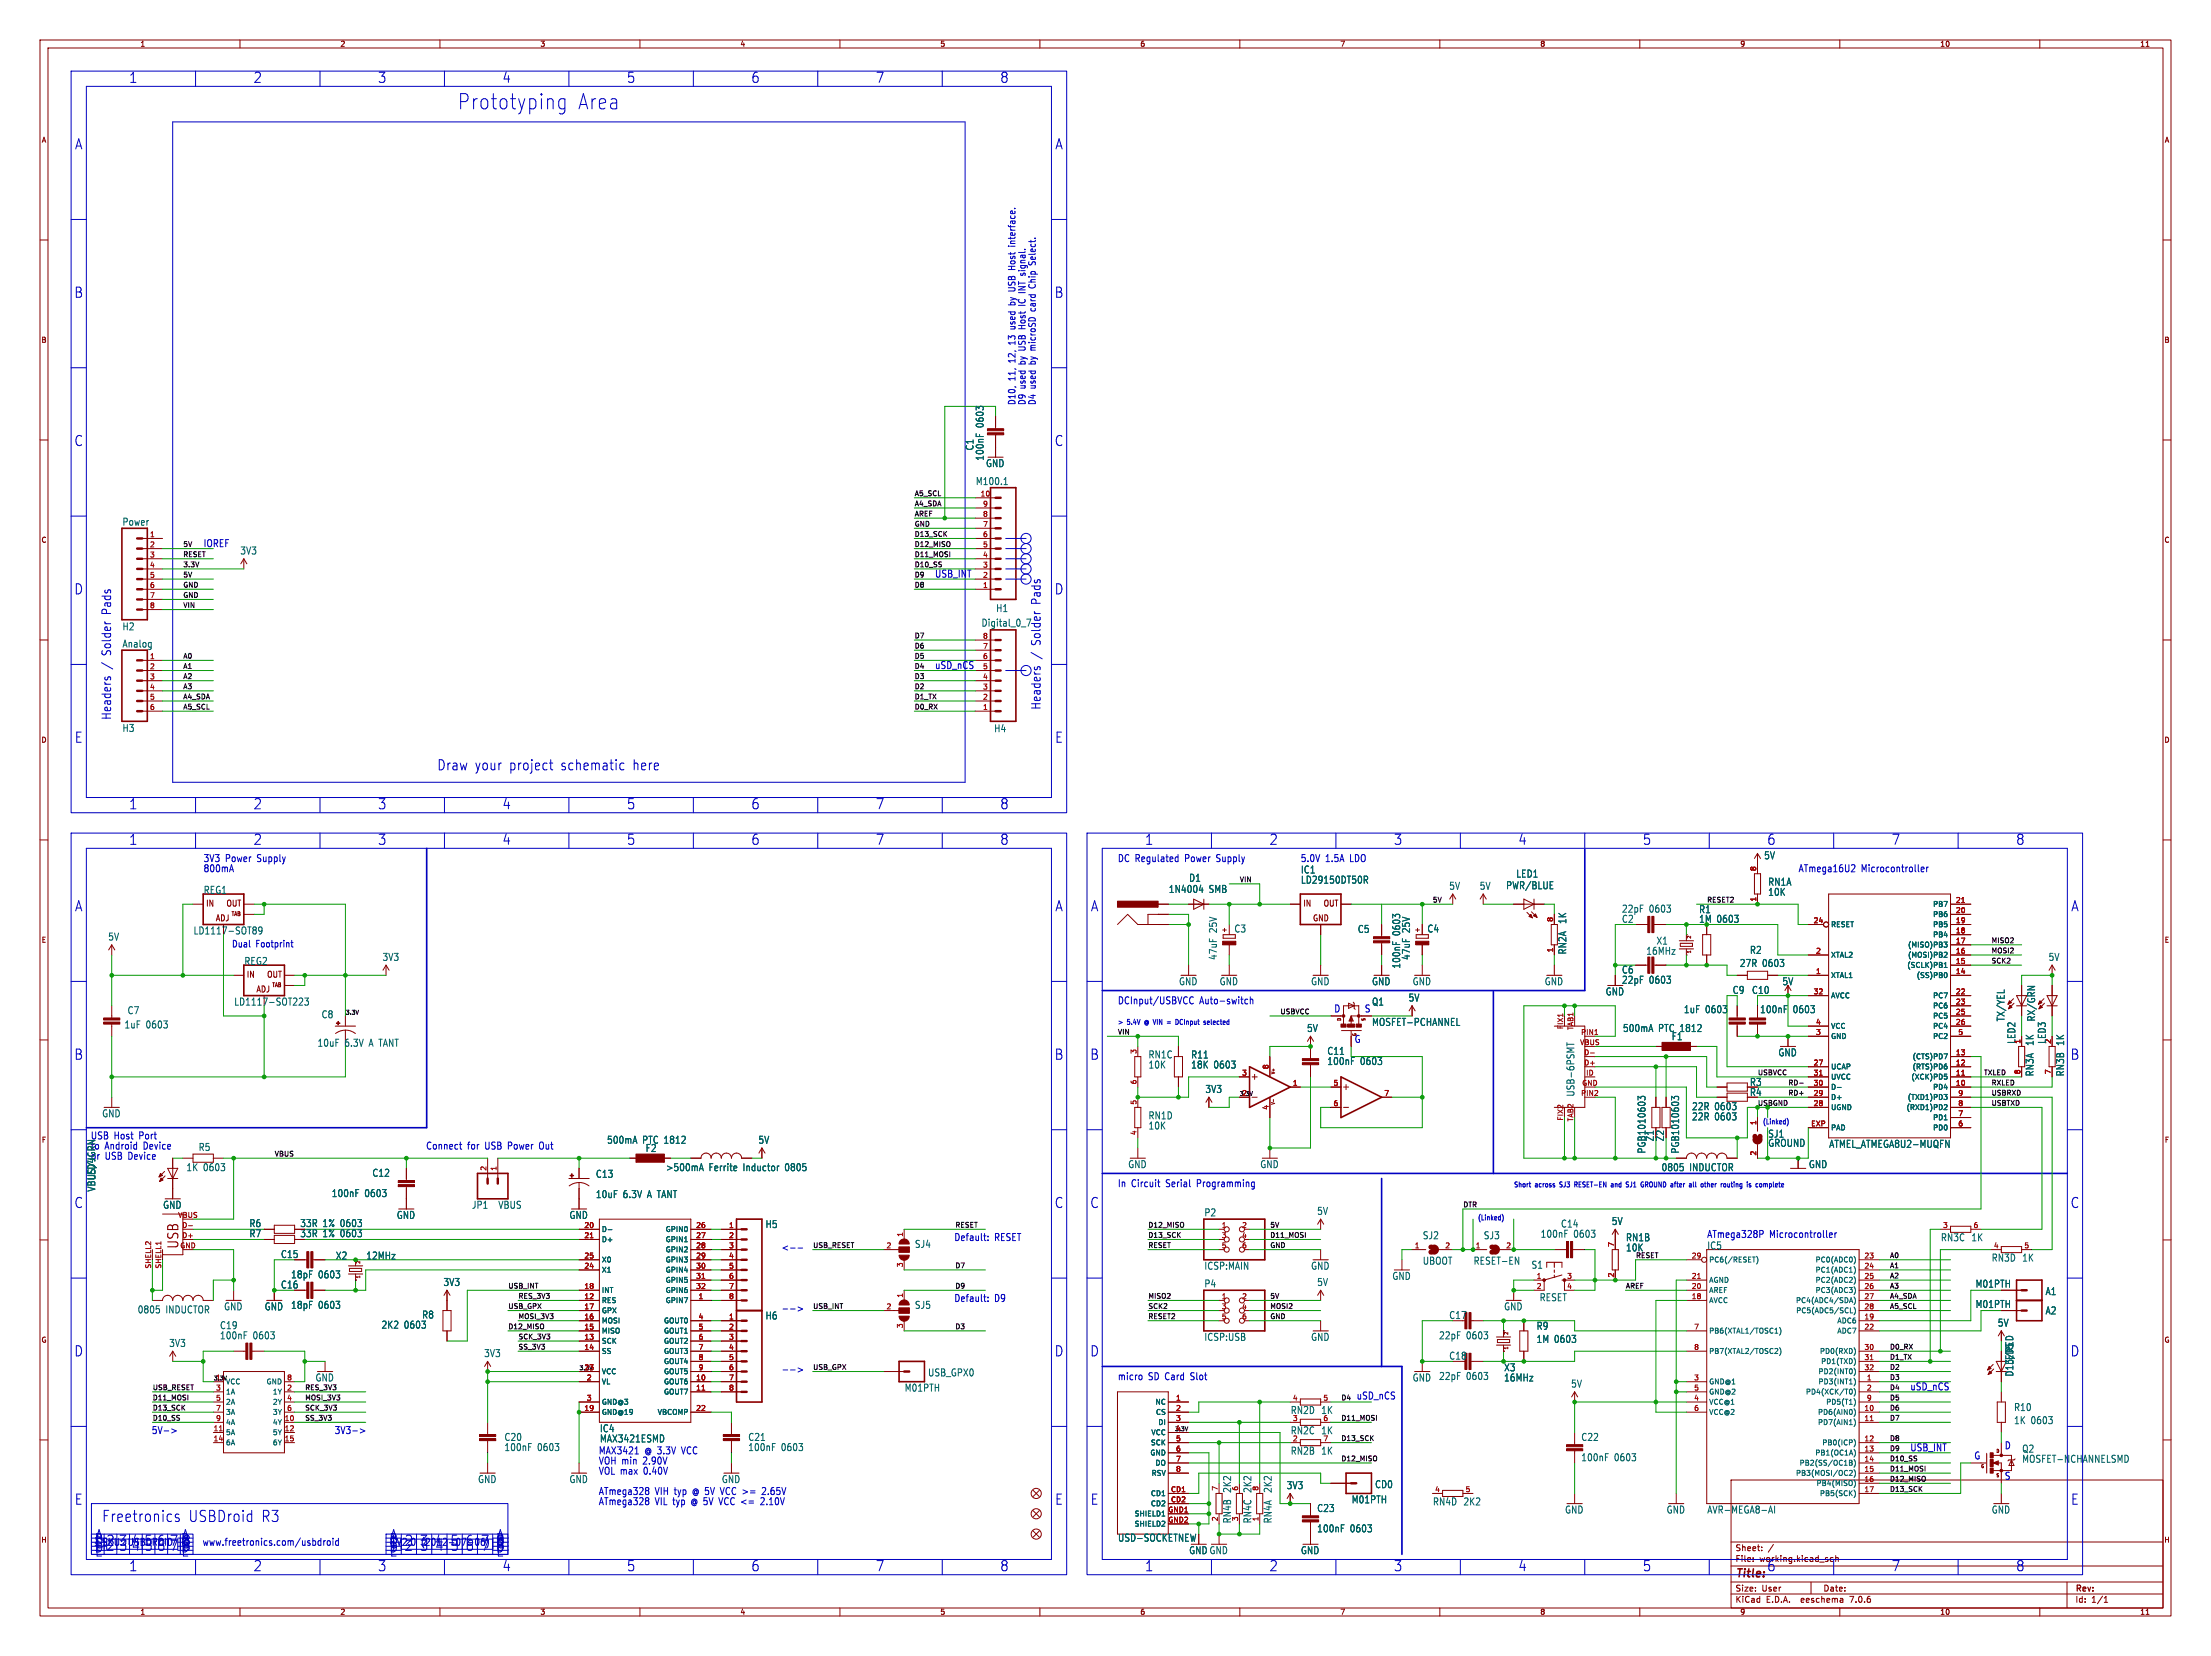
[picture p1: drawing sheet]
<svg xmlns="http://www.w3.org/2000/svg" width="553mm" height="414mm" viewBox="0 0 553 414" stroke-linecap="round" stroke-linejoin="round" font-family="sans-serif">
<defs><g id="words">
<g font-size="5.3" fill="#0000c2">
<text x="114.3" y="27.7">Prototyping</text>
<text x="144.2" y="27.7">Area</text>
</g>
<g font-size="3.9" fill="#0000c2">
<text x="25.4" y="380.8">Freetronics</text>
<text x="47" y="380.8">USBDroid</text>
<text x="65.2" y="380.8">R3</text>
</g>
<g font-size="3.5" fill="#0000c2">
<text x="32.2" y="20.9">1</text>
<text x="63.4" y="20.9">2</text>
<text x="94.5" y="20.9">3</text>
<text x="125.6" y="20.9">4</text>
<text x="156.7" y="20.9">5</text>
<text x="187.8" y="20.9">6</text>
<text x="218.9" y="20.9">7</text>
<text x="250.1" y="20.9">8</text>
<text x="18.7" y="37.6">A</text>
<text x="263.8" y="37.6">A</text>
<text x="18.5" y="74.7">B</text>
<text x="263.7" y="74.7">B</text>
<text x="18.5" y="111.7">C</text>
<text x="263.7" y="111.7">C</text>
<text x="18.5" y="148.8">D</text>
<text x="263.7" y="148.8">D</text>
<text x="18.7" y="185.9">E</text>
<text x="263.8" y="185.9">E</text>
<text x="109.2" y="192.8">Draw your</text>
<text x="127.2" y="192.8">project</text>
<text x="140" y="192.8">schematic</text>
<text x="158.1" y="192.8">here</text>
<text x="32.2" y="202.5">1</text>
<text x="63.4" y="202.5">2</text>
<text x="94.5" y="202.5">3</text>
<text x="125.6" y="202.5">4</text>
<text x="156.7" y="202.5">5</text>
<text x="187.8" y="202.5">6</text>
<text x="218.9" y="202.5">7</text>
<text x="250.1" y="202.5">8</text>
<text x="32.2" y="211.4">1</text>
<text x="63.4" y="211.4">2</text>
<text x="94.5" y="211.4">3</text>
<text x="125.6" y="211.4">4</text>
<text x="156.7" y="211.4">5</text>
<text x="187.8" y="211.4">6</text>
<text x="218.9" y="211.4">7</text>
<text x="250.1" y="211.4">8</text>
<text x="286.2" y="211.4">1</text>
<text x="317.4" y="211.4">2</text>
<text x="348.5" y="211.4">3</text>
<text x="379.6" y="211.4">4</text>
<text x="410.7" y="211.4">5</text>
<text x="441.8" y="211.4">6</text>
<text x="472.9" y="211.4">7</text>
<text x="504.1" y="211.4">8</text>
<text x="18.7" y="228.1">A</text>
<text x="263.8" y="228.1">A</text>
<text x="272.7" y="228.1">A</text>
<text x="517.8" y="228.1">A</text>
<text x="18.5" y="265.2">B</text>
<text x="263.7" y="265.2">B</text>
<text x="272.5" y="265.2">B</text>
<text x="517.7" y="265.2">B</text>
<text x="18.5" y="302.2">C</text>
<text x="263.7" y="302.2">C</text>
<text x="272.5" y="302.2">C</text>
<text x="517.7" y="302.2">C</text>
<text x="18.5" y="339.3">D</text>
<text x="263.7" y="339.3">D</text>
<text x="272.5" y="339.3">D</text>
<text x="517.7" y="339.3">D</text>
<text x="18.7" y="376.4">E</text>
<text x="263.8" y="376.4">E</text>
<text x="272.7" y="376.4">E</text>
<text x="517.8" y="376.4">E</text>
<text x="23.4" y="386.7">1</text>
<text x="23.6" y="386.3">B</text>
<text x="23.6" y="388.3">D</text>
<text x="23.7" y="389.4">E</text>
<text x="23.8" y="385.3">A</text>
<text x="26.5" y="386.7">2</text>
<text x="26.5" y="388">2</text>
<text x="29.7" y="388">3</text>
<text x="29.7" y="386.7">3</text>
<text x="32.9" y="388">4</text>
<text x="32.9" y="386.7">4</text>
<text x="36.1" y="386.7">5</text>
<text x="39.2" y="388">6</text>
<text x="39.2" y="386.7">6</text>
<text x="42.4" y="388">7</text>
<text x="42.4" y="386.7">7</text>
<text x="45.2" y="386.3">B</text>
<text x="45.3" y="389.4">E</text>
<text x="45.4" y="385.3">A</text>
<text x="45.6" y="388">8</text>
<text x="45.6" y="386.7">8</text>
<text x="97.3" y="386.3">B</text>
<text x="97.3" y="388">1</text>
<text x="97.3" y="386.7">1</text>
<text x="97.4" y="389.4">E</text>
<text x="97.4" y="385.3">A</text>
<text x="101.1" y="388">2</text>
<text x="101.1" y="386.7">2</text>
<text x="105" y="388">3</text>
<text x="105" y="386.7">3</text>
<text x="108.8" y="388">4</text>
<text x="112.6" y="386.7">5</text>
<text x="116.4" y="388">6</text>
<text x="120.2" y="386.7">7</text>
<text x="124" y="386.3">B</text>
<text x="124" y="388">8</text>
<text x="124.1" y="389.4">E</text>
<text x="124.1" y="385.3">A</text>
<text x="32.2" y="393">1</text>
<text x="63.4" y="393">2</text>
<text x="94.5" y="393">3</text>
<text x="125.6" y="393">4</text>
<text x="156.7" y="393">5</text>
<text x="187.8" y="393">6</text>
<text x="218.9" y="393">7</text>
<text x="250.1" y="393">8</text>
<text x="286.2" y="393">1</text>
<text x="317.4" y="393">2</text>
<text x="348.5" y="393">3</text>
<text x="379.6" y="393">4</text>
<text x="410.7" y="393">5</text>
<text x="441.8" y="393">6</text>
<text x="472.9" y="393">7</text>
<text x="504.1" y="393">8</text>
</g>
<text font-size="3.5" fill="#840000" x="45" y="312.4" transform="rotate(-90 45 312.4)">USB</text>
<g font-size="3" fill="#0000c2">
<text x="27.9" y="153.7" transform="rotate(-90 27.9 153.7)">Pads</text>
<text x="260.3" y="151.1" transform="rotate(-90 260.3 151.1)">Pads</text>
<text x="260.3" y="161.5" transform="rotate(-90 260.3 161.5)">Solder</text>
<text x="27.9" y="167.4" transform="rotate(-90 27.9 167.4)">/</text>
<text x="27.9" y="164" transform="rotate(-90 27.9 164)">Solder</text>
<text x="260.3" y="164.9" transform="rotate(-90 260.3 164.9)">/</text>
<text x="260.3" y="177.6" transform="rotate(-90 260.3 177.6)">Headers</text>
<text x="27.9" y="180.1" transform="rotate(-90 27.9 180.1)">Headers</text>
</g>
<text font-size="2.8" fill="#840000" x="433.8" y="394.9">Title:</text>
<g font-size="2.5" fill="#006464">
<text x="246.1" y="107" transform="rotate(-90 246.1 107)">0603</text>
<text x="243.6" y="112.7" transform="rotate(-90 243.6 112.7)">C1</text>
<text x="246.1" y="115.3" transform="rotate(-90 246.1 115.3)">100nF</text>
<text x="246.4" y="117">GND</text>
<text x="243.9" y="121.5">M100.1</text>
<text x="30.5" y="131.6">Power</text>
<text x="60" y="138.8">3V3</text>
<text x="249" y="153.2">H1</text>
<text x="30.5" y="157.8">H2</text>
<text x="245.3" y="156.9">Digital_0_7</text>
<text x="30.5" y="162.1">Analog</text>
<text x="30.5" y="183.2">H3</text>
<text x="248.5" y="183.3">H4</text>
<text x="441" y="215">5V</text>
<text x="297.2" y="220.6">D1</text>
<text x="325.2" y="218.6">IC1</text>
<text x="325.2" y="221.1">LD29150DT50R</text>
<text x="379" y="219.6">LED1</text>
<text x="442" y="221.6">RN1A</text>
<text x="50.9" y="223.7">REG1</text>
<text x="292.2" y="223.4">1N4004</text>
<text x="302.2" y="223.4">SMB</text>
<text x="362.3" y="222.6">5V</text>
<text x="369.9" y="222.6">5V</text>
<text x="376.5" y="222.5">PWR/BLUE</text>
<text x="442" y="224.2">10K</text>
<text x="48.3" y="233.8">LD1117-SOT89</text>
<text x="304.5" y="233.3" transform="rotate(-90 304.5 233.3)">25V</text>
<text x="308.5" y="233.3">C3</text>
<text x="339.4" y="233.4">C5</text>
<text x="350.3" y="234" transform="rotate(-90 350.3 234)">0603</text>
<text x="352.7" y="233.3" transform="rotate(-90 352.7 233.3)">25V</text>
<text x="356.8" y="233.3">C4</text>
<text x="391.8" y="231.1" transform="rotate(-90 391.8 231.1)">1K</text>
<text x="405.4" y="230.9">C2</text>
<text x="405.4" y="228.4">22pF</text>
<text x="412.3" y="228.4">0603</text>
<text x="424.7" y="228.5">R1</text>
<text x="27" y="235.3">5V</text>
<text x="391.8" y="238.7" transform="rotate(-90 391.8 238.7)">RN2A</text>
<text x="411.5" y="238.9">16MHz</text>
<text x="414.1" y="236.4">X1</text>
<text x="437.4" y="238.7">R2</text>
<text x="61" y="241.4">REG2</text>
<text x="95.6" y="240.4">3V3</text>
<text x="304.5" y="240.1" transform="rotate(-90 304.5 240.1)">47uF</text>
<text x="350.3" y="242.3" transform="rotate(-90 350.3 242.3)">100nF</text>
<text x="352.7" y="240.1" transform="rotate(-90 352.7 240.1)">47uF</text>
<text x="405.4" y="243.6">C6</text>
<text x="434.9" y="242">27R</text>
<text x="440.6" y="242">0603</text>
<text x="512.1" y="240.4">5V</text>
<text x="58.5" y="251.6">LD1117-SOT223</text>
<text x="294.7" y="246.5">GND</text>
<text x="304.9" y="246.5">GND</text>
<text x="327.7" y="246.5">GND</text>
<text x="343" y="246.5">GND</text>
<text x="343" y="251.6">Q1</text>
<text x="352.1" y="250.6">5V</text>
<text x="353.1" y="246.5">GND</text>
<text x="386.1" y="246.5">GND</text>
<text x="401.4" y="249.1">GND</text>
<text x="405.4" y="246.1">22pF</text>
<text x="412.3" y="246.1">0603</text>
<text x="433.1" y="248.7">C9</text>
<text x="438" y="248.7">C10</text>
<text x="445.6" y="246.5">5V</text>
<text x="31" y="257.3">1uF</text>
<text x="31.8" y="253.8">C7</text>
<text x="36.5" y="257.3">0603</text>
<text x="80.3" y="254.8">C8</text>
<text x="343" y="256.7">MOSFET-PCHANNEL</text>
<text x="420.9" y="253.5">1uF</text>
<text x="426.3" y="253.5">0603</text>
<text x="448.3" y="253.5">0603</text>
<text x="501.4" y="255.5" transform="rotate(-90 501.4 255.5)">TX/YEL</text>
<text x="509" y="255.5" transform="rotate(-90 509 255.5)">RX/GRN</text>
<text x="79.3" y="261.9">10uF</text>
<text x="86.2" y="261.9">6.3V</text>
<text x="92.4" y="261.9">A TANT</text>
<text x="326.7" y="258.2">5V</text>
<text x="331.8" y="263.9">C11</text>
<text x="405.7" y="258.2">500mA</text>
<text x="414.6" y="258.2">PTC 1812</text>
<text x="417.9" y="260.3">F1</text>
<text x="504.1" y="261.1" transform="rotate(-90 504.1 261.1)">LED2</text>
<text x="508.7" y="261.6" transform="rotate(-90 508.7 261.6)">1K</text>
<text x="511.7" y="261.1" transform="rotate(-90 511.7 261.1)">LED3</text>
<text x="516.3" y="261.6" transform="rotate(-90 516.3 261.6)">1K</text>
<text x="287.1" y="264.8">RN1C</text>
<text x="287.1" y="267.4">10K</text>
<text x="297.7" y="264.8">R11</text>
<text x="297.7" y="267.4">18K</text>
<text x="303.4" y="267.4">0603</text>
<text x="331.8" y="266.5">100nF</text>
<text x="340.1" y="266.5">0603</text>
<text x="444.6" y="264.3">GND</text>
<text x="508.7" y="269.2" transform="rotate(-90 508.7 269.2)">RN3A</text>
<text x="516.3" y="269.2" transform="rotate(-90 516.3 269.2)">RN3B</text>
<text x="301.3" y="273.4">3V3</text>
<text x="393.8" y="274.3" transform="rotate(-90 393.8 274.3)">USB-6PSMT</text>
<text x="437.4" y="271.7">R3</text>
<text x="25.5" y="279.5">GND</text>
<text x="287.1" y="280.1">RN1D</text>
<text x="423" y="280.3">22R</text>
<text x="423" y="277.8">22R</text>
<text x="428.7" y="280.3">0603</text>
<text x="428.7" y="277.8">0603</text>
<text x="22.6" y="287.5">to</text>
<text x="49.6" y="288">R5</text>
<text x="151.7" y="286.1">500mA</text>
<text x="160.6" y="286.1">PTC 1812</text>
<text x="189.5" y="286.1">5V</text>
<text x="287.1" y="282.6">10K</text>
<text x="413.7" y="285.4" transform="rotate(-90 413.7 285.4)">Z1</text>
<text x="416.2" y="285.4" transform="rotate(-90 416.2 285.4)">Z2</text>
<text x="442" y="284.6">SJ1</text>
<text x="442" y="286.9">GROUND</text>
<text x="457.3" y="287.2">ATMEL_ATMEGA8U2-MUQFN</text>
<text x="22.6" y="290.1">or</text>
<text x="46.5" y="293">1K 0603</text>
<text x="161.3" y="288.2">F2</text>
<text x="166.4" y="293">&gt;500mA</text>
<text x="177.2" y="293">Ferrite</text>
<text x="185.9" y="293">Inductor</text>
<text x="196.5" y="293">0805</text>
<text x="282" y="292.2">GND</text>
<text x="315" y="292.2">GND</text>
<text x="411.6" y="288.5" transform="rotate(-90 411.6 288.5)">PGB1010603</text>
<text x="415.3" y="293">0805</text>
<text x="420" y="288.5" transform="rotate(-90 420 288.5)">PGB1010603</text>
<text x="422.4" y="293">INDUCTOR</text>
<text x="452.2" y="292.2">GND</text>
<text x="24" y="298" transform="rotate(-90 24 298)">VBUS/JGRN</text>
<text x="24" y="295.1" transform="rotate(-90 24 295.1)">LED4</text>
<text x="82.9" y="299.5">100nF</text>
<text x="91.1" y="299.5">0603</text>
<text x="93" y="294.4">C12</text>
<text x="148.9" y="294.7">C13</text>
<text x="148.9" y="299.7">10uF</text>
<text x="155.7" y="299.7">6.3V</text>
<text x="161.9" y="299.7">A TANT</text>
<text x="40.7" y="302.4">GND</text>
<text x="99.1" y="304.9">GND</text>
<text x="117.9" y="302.4">JP1</text>
<text x="124.5" y="302.4">VBUS</text>
<text x="142.3" y="304.9">GND</text>
<text x="301" y="304.3">P2</text>
<text x="329.2" y="303.9">5V</text>
<text x="62.3" y="307">R6</text>
<text x="62.3" y="309.5">R7</text>
<text x="75" y="307">33R</text>
<text x="75" y="309.5">33R</text>
<text x="80.7" y="307">1% 0603</text>
<text x="80.7" y="309.5">1% 0603</text>
<text x="191.3" y="307.2">H5</text>
<text x="355.7" y="310">SJ2</text>
<text x="370.9" y="310">SJ3</text>
<text x="385.1" y="309.6">100nF</text>
<text x="390.2" y="307.1">C14</text>
<text x="393.4" y="309.6">0603</text>
<text x="402.9" y="306.5">5V</text>
<text x="406.5" y="310.5">RN1B</text>
<text x="485.2" y="310.5">RN3C</text>
<text x="492.8" y="310.5">1K</text>
<text x="70.2" y="314.7">C15</text>
<text x="83.9" y="315.1">X2</text>
<text x="91.5" y="315.1">12MHz</text>
<text x="228.7" y="312.2">SJ4</text>
<text x="301" y="317.6">ICSP:MAIN</text>
<text x="327.7" y="317.6">GND</text>
<text x="355.7" y="316.4">UBOOT</text>
<text x="368.4" y="316.4">RESET-EN</text>
<text x="382.8" y="317.4">S1</text>
<text x="406.5" y="313.1">10K</text>
<text x="426.8" y="312.6">IC5</text>
<text x="497.9" y="315.6">RN3D</text>
<text x="505.5" y="315.6">1K</text>
<text x="70.2" y="322.3">C16</text>
<text x="72.7" y="319.8">18pF</text>
<text x="79.5" y="319.8">0603</text>
<text x="110.8" y="321.7">3V3</text>
<text x="301" y="322.1">P4</text>
<text x="329.2" y="321.7">5V</text>
<text x="348" y="320.2">GND</text>
<text x="493.9" y="322.1">M01PTH</text>
<text x="511.4" y="324">A1</text>
<text x="34.3" y="328.6">0805</text>
<text x="41.4" y="328.6">INDUCTOR</text>
<text x="55.9" y="327.8">GND</text>
<text x="66.1" y="327.8">GND</text>
<text x="72.7" y="327.4">18pF</text>
<text x="79.5" y="327.4">0603</text>
<text x="105.5" y="329.9">R8</text>
<text x="228.7" y="327.4">SJ5</text>
<text x="362.3" y="330">C17</text>
<text x="376" y="327.8">GND</text>
<text x="384.9" y="325.5">RESET</text>
<text x="493.9" y="327.2">M01PTH</text>
<text x="511.4" y="328.8">A2</text>
<text x="54.9" y="335">100nF</text>
<text x="54.9" y="332.5">C19</text>
<text x="63.2" y="335">0603</text>
<text x="95.3" y="332.4">2K2</text>
<text x="101" y="332.4">0603</text>
<text x="191.3" y="330.1">H6</text>
<text x="301" y="335.4">ICSP:USB</text>
<text x="327.7" y="335.4">GND</text>
<text x="359.7" y="335">22pF</text>
<text x="366.6" y="335">0603</text>
<text x="384.1" y="332.7">R9</text>
<text x="384.1" y="335.9">1M 0603</text>
<text x="499.4" y="331.9">5V</text>
<text x="42.2" y="336.9">3V3</text>
<text x="121" y="339.5">3V3</text>
<text x="362.3" y="340.1">C18</text>
<text x="503.6" y="341.3" transform="rotate(-90 503.6 341.3)">LED5</text>
<text x="232" y="344.3">USB_GPX0</text>
<text x="353.1" y="345.6">GND</text>
<text x="359.7" y="345.2">22pF</text>
<text x="366.6" y="345.2">0603</text>
<text x="376" y="343">X3</text>
<text x="376" y="345.6">16MHz</text>
<text x="392.7" y="347.1">5V</text>
<text x="503.6" y="344.2" transform="rotate(-90 503.6 344.2)">D13/RED</text>
<text x="226.1" y="348.1">M01PTH</text>
<text x="322.6" y="353.7">RN2D</text>
<text x="330.3" y="353.7">1K</text>
<text x="503.5" y="353">R10</text>
<text x="149.9" y="358.3">IC4</text>
<text x="322.6" y="358.8">RN2C</text>
<text x="330.3" y="358.8">1K</text>
<text x="503.5" y="356.3">1K 0603</text>
<text x="126" y="363">100nF</text>
<text x="126" y="360.4">C20</text>
<text x="134.3" y="363">0603</text>
<text x="149.9" y="360.8">MAX3421ESMD</text>
<text x="187" y="363">100nF</text>
<text x="187" y="360.4">C21</text>
<text x="195.3" y="363">0603</text>
<text x="322.6" y="363.9">RN2B</text>
<text x="330.3" y="363.9">1K</text>
<text x="395.3" y="360.4">C22</text>
<text x="395.3" y="365.5">100nF</text>
<text x="403.6" y="365.5">0603</text>
<text x="505.5" y="363.4">Q2</text>
<text x="505.5" y="365.9">MOSFET-NCHANNELSMD</text>
<text x="119.4" y="371">GND</text>
<text x="142.3" y="371">GND</text>
<text x="308" y="373.3" transform="rotate(-90 308 373.3)">2K2</text>
<text x="313.1" y="373.3" transform="rotate(-90 313.1 373.3)">2K2</text>
<text x="318.2" y="373.3" transform="rotate(-90 318.2 373.3)">2K2</text>
<text x="321.6" y="372.5">3V3</text>
<text x="337.9" y="376.1">M01PTH</text>
<text x="343.7" y="372.3">CD0</text>
<text x="358.2" y="376.6">RN4D</text>
<text x="365.8" y="376.6">2K2</text>
<text x="308" y="380.9" transform="rotate(-90 308 380.9)">RN4B</text>
<text x="313.1" y="380.9" transform="rotate(-90 313.1 380.9)">RN4C</text>
<text x="318.2" y="380.9" transform="rotate(-90 318.2 380.9)">RN4A</text>
<text x="329.2" y="378.2">C23</text>
<text x="329.2" y="383.3">100nF</text>
<text x="337.5" y="383.3">0603</text>
<text x="391.2" y="378.6">GND</text>
<text x="416.6" y="378.6">GND</text>
<text x="426.8" y="378.6">AVR-MEGA8-AI</text>
<text x="497.9" y="378.6">GND</text>
<text x="279.5" y="385.6">USD-SOCKETNEW</text>
<text x="297.2" y="388.8">GNDGND</text>
<text x="297.2" y="388.8">GND</text>
<text x="325.2" y="388.8">GND</text>
</g>
<g font-size="2.5" fill="#0000c2">
<text x="50.8" y="136.9">IOREF</text>
<text x="233.7" y="144.5">USB_INT</text>
<text x="233.7" y="167.4">uSD_nCS</text>
<text x="50.8" y="215.7">3V3</text>
<text x="56.3" y="215.7">Power</text>
<text x="64.3" y="215.7">Supply</text>
<text x="279.4" y="215.7">DC Regulated</text>
<text x="296.3" y="215.7">Power</text>
<text x="304.3" y="215.7">Supply</text>
<text x="325.1" y="215.7">5.0V</text>
<text x="331.3" y="215.7">1.5A</text>
<text x="337.5" y="215.7">LDO</text>
<text x="50.8" y="218.2">800mA</text>
<text x="449.6" y="218.2">ATmega16U2</text>
<text x="465.3" y="218.2">Microcontroller</text>
<text x="279.4" y="251.2">DCInput/USBVCC</text>
<text x="299.8" y="251.2">Auto-switch</text>
<text x="333.5" y="253.2">D</text>
<text x="22.6" y="285">USB Host</text>
<text x="26.1" y="287.5">Android</text>
<text x="34.8" y="285">Port</text>
<text x="35.9" y="287.5">Device</text>
<text x="106.4" y="287.5">Connect</text>
<text x="116.8" y="287.5">for</text>
<text x="121.3" y="287.5">USB Power</text>
<text x="135.1" y="287.5">Out</text>
<text x="26.2" y="290.1">USB Device</text>
<text x="279.4" y="296.9">In Circuit</text>
<text x="291.5" y="296.9">Serial</text>
<text x="299.4" y="296.9">Programming</text>
<text x="238.5" y="310.4">Default:</text>
<text x="248.6" y="310.4">RESET</text>
<text x="426.7" y="309.6">ATmega328P</text>
<text x="442.3" y="309.6">Microcontroller</text>
<text x="195.3" y="312.9">&lt;--</text>
<text x="238.5" y="325.6">Default:</text>
<text x="248.6" y="325.6">D9</text>
<text x="279.4" y="345.2">micro</text>
<text x="287" y="345.2">SD Card</text>
<text x="297.8" y="345.2">Slot</text>
<text x="477.5" y="347.7">uSD_nCS</text>
<text x="339.1" y="350">uSD_nCS</text>
<text x="37.8" y="358.7">5V-&gt;</text>
<text x="83.6" y="358.7">3V3-&gt;</text>
<text x="149.6" y="363.7">MAX3421</text>
<text x="161.1" y="363.7">@ 3.3V</text>
<text x="170.6" y="363.7">VCC</text>
<text x="477.5" y="363">USB_INT</text>
<text x="493.5" y="365">G</text>
<text x="501.1" y="362.5">D</text>
<text x="149.6" y="368.8">VOL max</text>
<text x="149.6" y="366.3">VOH min</text>
<text x="160.8" y="366.3">2.90V</text>
<text x="160.9" y="368.8">0.40V</text>
<text x="180.4" y="371">GND</text>
<text x="501.1" y="370.1">S</text>
<text x="149.6" y="373.9">ATmega328</text>
<text x="149.6" y="376.4">ATmega328</text>
<text x="163.7" y="373.9">VIH typ</text>
<text x="163.7" y="376.4">VIL typ</text>
<text x="173" y="376.4">@ 5V VCC &lt;=</text>
<text x="173.3" y="373.9">@ 5V VCC &gt;=</text>
<text x="190.9" y="376.4">2.10V</text>
<text x="191.3" y="373.9">2.65V</text>
<text x="50.5" y="386.6">www.freetronics.com/usbdroid</text>
</g>
<text font-size="2.5" fill="#009600" x="424.7" y="230.9">1M 0603</text>
<g font-size="2.5" fill="#840000">
<text x="341.1" y="253.2">S</text>
<text x="440" y="253.5">100nF</text>
<text x="338.6" y="260.9">G</text>
<text x="437.4" y="274.2">R4</text>
</g>
<text font-size="2.5" fill="#0f0f0f" x="78.8" y="345.6">GND</text>
<g font-size="2.3" fill="#0000c2">
<text x="254" y="60.6" transform="rotate(-90 254 60.6)">interface.</text>
<text x="259.1" y="65.6" transform="rotate(-90 259.1 65.6)">Select.</text>
<text x="259.1" y="71.5" transform="rotate(-90 259.1 71.5)">Chip</text>
<text x="254" y="75.8" transform="rotate(-90 254 75.8)">by USB Host</text>
<text x="256.5" y="75.9" transform="rotate(-90 256.5 75.9)">IC INT signal.</text>
<text x="259.1" y="77.5" transform="rotate(-90 259.1 77.5)">card</text>
<text x="254" y="82" transform="rotate(-90 254 82)">used</text>
<text x="254" y="86" transform="rotate(-90 254 86)">13</text>
<text x="254" y="95.3" transform="rotate(-90 254 95.3)">11,</text>
<text x="254" y="90.6" transform="rotate(-90 254 90.6)">12,</text>
<text x="256.5" y="91.1" transform="rotate(-90 256.5 91.1)">by USB Host</text>
<text x="259.1" y="91.1" transform="rotate(-90 259.1 91.1)">by microSD</text>
<text x="254" y="101.4" transform="rotate(-90 254 101.4)">D10,</text>
<text x="256.5" y="101.4" transform="rotate(-90 256.5 101.4)">D9 used</text>
<text x="259.1" y="101.4" transform="rotate(-90 259.1 101.4)">D4 used</text>
<text x="57.9" y="237">Dual</text>
<text x="63.9" y="237">Footprint</text>
</g>
<g font-size="2.1" fill="#840000">
<text x="51.4" y="226.9">IN</text>
<text x="56.5" y="226.9">OUT</text>
<text x="325.8" y="226.9">IN</text>
<text x="330.8" y="226.9">OUT</text>
<text x="53.8" y="230.5">ADJ</text>
<text x="328.2" y="230.5">GND</text>
<text x="61.6" y="244.6">IN</text>
<text x="66.7" y="244.6">OUT</text>
<text x="64" y="248.3">ADJ</text>
<text x="433.8" y="388">Sheet:</text>
<text x="433.8" y="390.7">File:</text>
<text x="439.9" y="390.7">working.kicad_sch</text>
<text x="433.8" y="400.9">KiCad</text>
<text x="433.8" y="398.1">Size:</text>
<text x="440.5" y="398.1">User</text>
<text x="441.5" y="400.9">E.D.A.</text>
<text x="450.4" y="400.9">eeschema</text>
<text x="455.8" y="398.1">Date:</text>
<text x="462.8" y="400.9">7.0.6</text>
<text x="518.8" y="398.3">Rev:</text>
<text x="518.8" y="400.9">Id:</text>
<text x="522.9" y="400.9">1/1</text>
</g>
<g font-size="1.8" fill="#840000">
<text x="35" y="11.9">1</text>
<text x="85" y="11.9">2</text>
<text x="135" y="11.9">3</text>
<text x="185" y="11.9">4</text>
<text x="235" y="11.9">5</text>
<text x="285" y="11.9">6</text>
<text x="335" y="11.9">7</text>
<text x="385" y="11.9">8</text>
<text x="435" y="11.9">9</text>
<text x="485" y="11.9">10</text>
<text x="535" y="11.9">11</text>
<text x="10.3" y="35.9">A</text>
<text x="541.1" y="35.9">A</text>
<text x="10.3" y="85.9">B</text>
<text x="541.1" y="85.9">B</text>
<text x="10.3" y="135.9">C</text>
<text x="541.1" y="135.9">C</text>
<text x="10.3" y="185.9">D</text>
<text x="541.1" y="185.9">D</text>
<text x="306.9" y="233.3" transform="rotate(-90 306.9 233.3)">+</text>
<text x="355.2" y="233.3" transform="rotate(-90 355.2 233.3)">+</text>
<text x="10.3" y="235.9">E</text>
<text x="541.1" y="235.9">E</text>
<text x="10.3" y="285.9">F</text>
<text x="541.1" y="285.9">F</text>
<text x="10.3" y="335.9">G</text>
<text x="541.1" y="335.9">G</text>
<text x="10.2" y="385.9">H</text>
<text x="541" y="385.9">H</text>
<text x="35" y="403.9">1</text>
<text x="85" y="403.9">2</text>
<text x="135" y="403.9">3</text>
<text x="185" y="403.9">4</text>
<text x="235" y="403.9">5</text>
<text x="285" y="403.9">6</text>
<text x="335" y="403.9">7</text>
<text x="385" y="403.9">8</text>
<text x="435" y="403.9">9</text>
<text x="485" y="403.9">10</text>
<text x="535" y="403.9">11</text>
</g>
<g font-size="1.8" fill="#a90000">
<text x="245.1" y="124.2">10</text>
<text x="245.7" y="131.8">7</text>
<text x="245.7" y="129.3">8</text>
<text x="245.7" y="126.7">9</text>
<text x="37.4" y="134.4">1</text>
<text x="37.4" y="136.9">2</text>
<text x="245.7" y="136.9">5</text>
<text x="245.7" y="134.4">6</text>
<text x="37.4" y="139.4">3</text>
<text x="37.4" y="142">4</text>
<text x="245.7" y="142">3</text>
<text x="245.7" y="139.4">4</text>
<text x="37.4" y="144.5">5</text>
<text x="37.4" y="147.1">6</text>
<text x="37.4" y="149.6">7</text>
<text x="245.7" y="147.1">1</text>
<text x="245.7" y="144.5">2</text>
<text x="37.4" y="152.1">8</text>
<text x="245.7" y="159.8">8</text>
<text x="37.4" y="164.8">1</text>
<text x="37.4" y="167.4">2</text>
<text x="245.7" y="167.4">5</text>
<text x="245.7" y="164.8">6</text>
<text x="245.7" y="162.3">7</text>
<text x="37.4" y="169.9">3</text>
<text x="37.4" y="172.5">4</text>
<text x="245.7" y="172.5">3</text>
<text x="245.7" y="169.9">4</text>
<text x="37.4" y="175">5</text>
<text x="37.4" y="177.5">6</text>
<text x="245.7" y="177.5">1</text>
<text x="245.7" y="175">2</text>
<text x="439.2" y="217.9" transform="rotate(-90 439.2 217.9)">8</text>
<text x="439.2" y="225.5" transform="rotate(-90 439.2 225.5)">1</text>
<text x="488.9" y="225.8">21</text>
<text x="388.4" y="230.6" transform="rotate(-90 388.4 230.6)">8</text>
<text x="453.3" y="230.9">24</text>
<text x="488.9" y="233.4">18</text>
<text x="488.9" y="230.9">19</text>
<text x="488.9" y="228.3">20</text>
<text x="388.4" y="238.2" transform="rotate(-90 388.4 238.2)">1</text>
<text x="454" y="238.5">2</text>
<text x="488.9" y="238.5">16</text>
<text x="488.9" y="236">17</text>
<text x="454" y="243.6">1</text>
<text x="488.9" y="243.6">14</text>
<text x="488.9" y="241">15</text>
<text x="453.3" y="248.7">32</text>
<text x="488.9" y="248.7">22</text>
<text x="488.9" y="251.2">23</text>
<text x="390.9" y="257.4" transform="rotate(-90 390.9 257.4)">FIX1</text>
<text x="393.4" y="257.6" transform="rotate(-90 393.4 257.6)">TAB1</text>
<text x="454" y="256.3">4</text>
<text x="488.9" y="253.7">25</text>
<text x="488.9" y="256.3">26</text>
<text x="284.2" y="263.6" transform="rotate(-90 284.2 263.6)">3</text>
<text x="395" y="261.4">VBUS</text>
<text x="395.2" y="258.8">PIN1</text>
<text x="396" y="263.9">D-</text>
<text x="454" y="258.8">3</text>
<text x="488.9" y="263.9">13</text>
<text x="489.5" y="258.8">5</text>
<text x="505.2" y="261.1" transform="rotate(-90 505.2 261.1)">1</text>
<text x="310.4" y="269">3</text>
<text x="317.2" y="267.4" transform="rotate(-90 317.2 267.4)">8</text>
<text x="396" y="266.4">D+</text>
<text x="396.5" y="269">ID</text>
<text x="453.3" y="266.4">27</text>
<text x="453.3" y="269">31</text>
<text x="488.9" y="269">11</text>
<text x="488.9" y="266.4">12</text>
<text x="505.2" y="268.7" transform="rotate(-90 505.2 268.7)">8</text>
<text x="512.8" y="268.7" transform="rotate(-90 512.8 268.7)">7</text>
<text x="284.2" y="271.2" transform="rotate(-90 284.2 271.2)">6</text>
<text x="310.4" y="274.1">2</text>
<text x="323.1" y="271.5">1</text>
<text x="333.3" y="271.5">5</text>
<text x="346" y="274.1">7</text>
<text x="395.2" y="274.1">PIN2</text>
<text x="395.5" y="271.5">GND</text>
<text x="453.3" y="274.1">29</text>
<text x="453.3" y="271.5">30</text>
<text x="488.9" y="271.5">10</text>
<text x="489.5" y="274.1">9</text>
<text x="284.2" y="276.3" transform="rotate(-90 284.2 276.3)">5</text>
<text x="317.2" y="277.6" transform="rotate(-90 317.2 277.6)">4</text>
<text x="333.3" y="276.6">6</text>
<text x="390.9" y="280.3" transform="rotate(-90 390.9 280.3)">FIX2</text>
<text x="393.4" y="280.5" transform="rotate(-90 393.4 280.5)">TAB2</text>
<text x="439.2" y="281.4" transform="rotate(-90 439.2 281.4)">1</text>
<text x="452.7" y="281.7">EXP</text>
<text x="453.3" y="276.6">28</text>
<text x="489.5" y="281.7">6</text>
<text x="489.5" y="279.1">7</text>
<text x="489.5" y="276.6">8</text>
<text x="284.2" y="283.9" transform="rotate(-90 284.2 283.9)">4</text>
<text x="121.7" y="292.8" transform="rotate(-90 121.7 292.8)">2</text>
<text x="124.2" y="292.8" transform="rotate(-90 124.2 292.8)">1</text>
<text x="439.2" y="289" transform="rotate(-90 439.2 289)">2</text>
<text x="44.4" y="304.5">VBUS</text>
<text x="45.5" y="309.6">D+</text>
<text x="45.5" y="307.1">D-</text>
<text x="146" y="307.1">20</text>
<text x="146" y="309.6">21</text>
<text x="173.9" y="307.1">26</text>
<text x="173.9" y="309.6">27</text>
<text x="182.2" y="307.1">1</text>
<text x="182.2" y="309.6">2</text>
<text x="225.8" y="309.3" transform="rotate(-90 225.8 309.3)">1</text>
<text x="305.4" y="307.1">1</text>
<text x="305.4" y="309.6">3</text>
<text x="310.4" y="307.1">2</text>
<text x="310.4" y="309.6">4</text>
<text x="403.6" y="311.9" transform="rotate(-90 403.6 311.9)">7</text>
<text x="485.7" y="307.1">3</text>
<text x="493.3" y="307.1">6</text>
<text x="37.8" y="317.3" transform="rotate(-90 37.8 317.3)">SHELL2</text>
<text x="40.4" y="317.3" transform="rotate(-90 40.4 317.3)">SHELL1</text>
<text x="45" y="312.2">GND</text>
<text x="146" y="317.2">24</text>
<text x="146" y="314.7">25</text>
<text x="173.9" y="312.2">28</text>
<text x="173.9" y="314.7">29</text>
<text x="173.9" y="317.2">30</text>
<text x="182.2" y="312.2">3</text>
<text x="182.2" y="314.7">4</text>
<text x="182.2" y="317.2">5</text>
<text x="221.5" y="312.2">2</text>
<text x="225.8" y="316.9" transform="rotate(-90 225.8 316.9)">3</text>
<text x="305.4" y="312.2">5</text>
<text x="310.4" y="312.2">6</text>
<text x="353.6" y="312.2">1</text>
<text x="361.2" y="312.2">2</text>
<text x="368.9" y="312.2">1</text>
<text x="376.5" y="312.2">2</text>
<text x="422.9" y="314.7">29</text>
<text x="466" y="314.7">23</text>
<text x="466" y="317.2">24</text>
<text x="498.4" y="312.2">4</text>
<text x="506" y="312.2">5</text>
<text x="146" y="322.3">18</text>
<text x="173.9" y="319.8">31</text>
<text x="173.9" y="322.3">32</text>
<text x="182.2" y="319.8">6</text>
<text x="182.2" y="322.3">7</text>
<text x="384.1" y="319.8">1</text>
<text x="384.1" y="322.3">2</text>
<text x="391.7" y="319.8">3</text>
<text x="391.7" y="322.3">4</text>
<text x="403.6" y="319.5" transform="rotate(-90 403.6 319.5)">2</text>
<text x="422.9" y="322.3">20</text>
<text x="422.9" y="319.8">21</text>
<text x="466" y="319.8">25</text>
<text x="466" y="322.3">26</text>
<text x="146" y="324.9">12</text>
<text x="146" y="329.9">16</text>
<text x="146" y="327.4">17</text>
<text x="174.6" y="324.9">1</text>
<text x="174.6" y="329.9">4</text>
<text x="182.2" y="324.9">8</text>
<text x="182.2" y="329.9">1</text>
<text x="221.5" y="327.4">2</text>
<text x="225.8" y="324.6" transform="rotate(-90 225.8 324.6)">1</text>
<text x="305.4" y="324.9">1</text>
<text x="305.4" y="327.4">3</text>
<text x="305.4" y="329.9">5</text>
<text x="310.4" y="324.9">2</text>
<text x="310.4" y="327.4">4</text>
<text x="310.4" y="329.9">6</text>
<text x="422.9" y="324.9">18</text>
<text x="466" y="329.9">19</text>
<text x="466" y="324.9">27</text>
<text x="466" y="327.4">28</text>
<text x="146" y="335">13</text>
<text x="146" y="332.5">15</text>
<text x="174.6" y="332.5">5</text>
<text x="174.6" y="335">6</text>
<text x="182.2" y="332.5">2</text>
<text x="182.2" y="335">3</text>
<text x="225.8" y="332.2" transform="rotate(-90 225.8 332.2)">3</text>
<text x="423.5" y="332.5">7</text>
<text x="466" y="332.5">22</text>
<text x="146" y="337.6">14</text>
<text x="174.6" y="337.6">7</text>
<text x="174.6" y="340.1">8</text>
<text x="182.2" y="337.6">4</text>
<text x="182.2" y="340.1">5</text>
<text x="423.5" y="337.6">8</text>
<text x="466" y="337.6">30</text>
<text x="466" y="340.1">31</text>
<text x="53.9" y="347.7">3</text>
<text x="71.7" y="347.7">2</text>
<text x="71.7" y="345.2">8</text>
<text x="146" y="342.6">23</text>
<text x="146.6" y="345.2">2</text>
<text x="173.9" y="345.2">10</text>
<text x="173.9" y="347.7">11</text>
<text x="174.6" y="342.6">9</text>
<text x="182.2" y="342.6">6</text>
<text x="182.2" y="345.2">7</text>
<text x="182.2" y="347.7">8</text>
<text x="423.5" y="345.2">3</text>
<text x="423.5" y="347.7">5</text>
<text x="466" y="342.6">32</text>
<text x="466.7" y="345.2">1</text>
<text x="466.7" y="347.7">2</text>
<text x="53.9" y="350.3">5</text>
<text x="53.9" y="352.8">7</text>
<text x="71.7" y="350.3">4</text>
<text x="71.7" y="352.8">6</text>
<text x="146" y="352.8">19</text>
<text x="146.6" y="350.3">3</text>
<text x="173.9" y="352.8">22</text>
<text x="293.9" y="350.3">1</text>
<text x="293.9" y="352.8">2</text>
<text x="323.1" y="350.3">4</text>
<text x="330.8" y="350.3">5</text>
<text x="423.5" y="350.3">4</text>
<text x="423.5" y="352.8">6</text>
<text x="466" y="352.8">10</text>
<text x="466.7" y="350.3">9</text>
<text x="53.3" y="357.9">11</text>
<text x="53.9" y="355.3">9</text>
<text x="71.1" y="355.3">10</text>
<text x="71.1" y="357.9">12</text>
<text x="293.9" y="355.3">3</text>
<text x="293.9" y="357.9">4</text>
<text x="323.1" y="355.3">3</text>
<text x="330.8" y="355.3">6</text>
<text x="466" y="355.3">11</text>
<text x="53.3" y="360.4">14</text>
<text x="71.1" y="360.4">15</text>
<text x="293.9" y="360.4">5</text>
<text x="293.9" y="363">6</text>
<text x="293.9" y="365.5">7</text>
<text x="323.1" y="360.4">2</text>
<text x="330.8" y="360.4">7</text>
<text x="466" y="360.4">12</text>
<text x="466" y="363">13</text>
<text x="466" y="365.5">14</text>
<text x="293.9" y="368">8</text>
<text x="466" y="368">15</text>
<text x="466" y="370.6">16</text>
<text x="292.7" y="373.1">CD1</text>
<text x="292.7" y="375.7">CD2</text>
<text x="304.5" y="372.8" transform="rotate(-90 304.5 372.8)">7</text>
<text x="309.6" y="372.8" transform="rotate(-90 309.6 372.8)">6</text>
<text x="314.7" y="372.8" transform="rotate(-90 314.7 372.8)">8</text>
<text x="358.7" y="373.1">4</text>
<text x="366.3" y="373.1">5</text>
<text x="466" y="373.1">17</text>
<text x="292" y="378.2">GND1</text>
<text x="292" y="380.7">GND2</text>
<text x="304.5" y="380.4" transform="rotate(-90 304.5 380.4)">2</text>
<text x="309.6" y="380.4" transform="rotate(-90 309.6 380.4)">3</text>
<text x="314.7" y="380.4" transform="rotate(-90 314.7 380.4)">1</text>
</g>
<g font-size="1.8" fill="#006464">
<text x="483.2" y="226.9">PB7</text>
<text x="457.7" y="232">RESET</text>
<text x="483.2" y="232">PB5</text>
<text x="483.2" y="229.5">PB6</text>
<text x="457.7" y="239.6">XTAL2</text>
<text x="476.9" y="239.6">(MOSI)PB2</text>
<text x="476.9" y="237.1">(MISO)PB3</text>
<text x="483.2" y="234.5">PB4</text>
<text x="457.7" y="244.7">XTAL1</text>
<text x="476.7" y="242.2">(SCLK)PB1</text>
<text x="479.1" y="244.7">(SS)PB0</text>
<text x="457.7" y="249.8">AVCC</text>
<text x="483.2" y="249.8">PC7</text>
<text x="457.7" y="257.4">VCC</text>
<text x="483.2" y="252.3">PC6</text>
<text x="483.2" y="254.9">PC5</text>
<text x="483.2" y="257.4">PC4</text>
<text x="457.7" y="259.9">GND</text>
<text x="483.2" y="259.9">PC2</text>
<text x="512.8" y="261.1" transform="rotate(-90 512.8 261.1)">2</text>
<text x="457.7" y="267.6">UCAP</text>
<text x="478.1" y="267.6">(RTS)PD6</text>
<text x="478.1" y="265">(CTS)PD7</text>
<text x="457.7" y="275.2">D+</text>
<text x="457.7" y="272.6">D-</text>
<text x="457.7" y="270.1">UVCC</text>
<text x="476.9" y="275.2">(TXD1)PD3</text>
<text x="477.8" y="270.1">(XCK)PD5</text>
<text x="483.2" y="272.6">PD4</text>
<text x="457.7" y="277.7">UGND</text>
<text x="476.6" y="277.7">(RXD1)PD2</text>
<text x="483.2" y="280.3">PD1</text>
<text x="457.7" y="282.8">PAD</text>
<text x="483.2" y="282.8">PD0</text>
<text x="150.4" y="308.2">D-</text>
<text x="150.4" y="310.7">D+</text>
<text x="166.3" y="308.2">GPIN0</text>
<text x="166.3" y="310.7">GPIN1</text>
<text x="150.4" y="315.8">X0</text>
<text x="166.3" y="313.3">GPIN2</text>
<text x="166.3" y="315.8">GPIN3</text>
<text x="427.2" y="315.8">PC6(/RESET)</text>
<text x="453.8" y="315.8">PC0(ADC0)</text>
<text x="150.4" y="323.4">INT</text>
<text x="150.4" y="318.4">X1</text>
<text x="166.3" y="318.4">GPIN4</text>
<text x="166.3" y="320.9">GPIN5</text>
<text x="166.3" y="323.4">GPIN6</text>
<text x="427.2" y="323.4">AREF</text>
<text x="427.2" y="320.9">AGND</text>
<text x="453.8" y="318.4">PC1(ADC1)</text>
<text x="453.8" y="320.9">PC2(ADC2)</text>
<text x="453.8" y="323.4">PC3(ADC3)</text>
<text x="150.4" y="326">RES</text>
<text x="150.4" y="328.5">GPX</text>
<text x="166.3" y="326">GPIN7</text>
<text x="427.2" y="326">AVCC</text>
<text x="448.9" y="326">PC4(ADC4/SDA)</text>
<text x="449" y="328.5">PC5(ADC5/SCL)</text>
<text x="150.4" y="333.6">MISO</text>
<text x="150.4" y="331.1">MOSI</text>
<text x="165.9" y="331.1">GOUT0</text>
<text x="165.9" y="333.6">GOUT1</text>
<text x="427.2" y="333.6">PB6(XTAL1/TOSC1)</text>
<text x="459.3" y="331.1">ADC6</text>
<text x="459.3" y="333.6">ADC7</text>
<text x="150.4" y="336.1">SCK</text>
<text x="150.4" y="338.7">SS</text>
<text x="165.9" y="336.1">GOUT2</text>
<text x="165.9" y="338.7">GOUT3</text>
<text x="165.9" y="341.2">GOUT4</text>
<text x="427.2" y="338.7">PB7(XTAL2/TOSC2)</text>
<text x="454.9" y="338.7">PD0(RXD)</text>
<text x="455.2" y="341.2">PD1(TXD)</text>
<text x="56.4" y="346.3">VCC</text>
<text x="66.5" y="346.3">GND</text>
<text x="150.4" y="346.3">VL</text>
<text x="150.4" y="343.8">VCC</text>
<text x="165.9" y="346.3">GOUT6</text>
<text x="165.9" y="343.8">GOUT5</text>
<text x="427.2" y="346.3">GND@1</text>
<text x="454.6" y="346.3">PD3(INT1)</text>
<text x="454.6" y="343.8">PD2(INT0)</text>
<text x="56.4" y="348.8">1A</text>
<text x="56.4" y="351.4">2A</text>
<text x="56.4" y="353.9">3A</text>
<text x="68.1" y="348.8">1Y</text>
<text x="68.1" y="351.4">2Y</text>
<text x="68.1" y="353.9">3Y</text>
<text x="150.4" y="353.9">GND@19</text>
<text x="150.4" y="351.4">GND@3</text>
<text x="164.3" y="353.9">VBCOMP</text>
<text x="165.9" y="348.8">GOUT7</text>
<text x="288.8" y="351.4">NC</text>
<text x="288.9" y="353.9">CS</text>
<text x="427.2" y="351.4">VCC@1</text>
<text x="427.2" y="348.8">GND@2</text>
<text x="427.2" y="353.9">VCC@2</text>
<text x="451.4" y="348.8">PD4(XCK/T0)</text>
<text x="454.4" y="353.9">PD6(AIN0)</text>
<text x="456.5" y="351.4">PD5(T1)</text>
<text x="56.4" y="359">5A</text>
<text x="56.4" y="356.5">4A</text>
<text x="68.1" y="356.5">4Y</text>
<text x="68.1" y="359">5Y</text>
<text x="287.8" y="359">VCC</text>
<text x="289.5" y="356.5">DI</text>
<text x="454.4" y="356.5">PD7(AIN1)</text>
<text x="56.4" y="361.5">6A</text>
<text x="68.1" y="361.5">6Y</text>
<text x="287.5" y="364.1">GND</text>
<text x="287.6" y="361.5">SCK</text>
<text x="453.8" y="364.1">PB1(OC1A)</text>
<text x="455.5" y="361.5">PB0(ICP)</text>
<text x="287.8" y="369.2">RSV</text>
<text x="288.8" y="366.6">DO</text>
<text x="448.9" y="369.2">PB3(MOSI/OC2)</text>
<text x="449.8" y="366.6">PB2(SS/OC1B)</text>
<text x="454.1" y="371.7">PB4(MISO)</text>
<text x="287.6" y="374.2">CD1</text>
<text x="287.6" y="376.8">CD2</text>
<text x="454.9" y="374.2">PB5(SCK)</text>
<text x="283.6" y="379.3">SHIELD1</text>
<text x="283.6" y="381.9">SHIELD2</text>
</g>
<g font-size="1.8" fill="#0000c2">
<text x="279.4" y="256.3">&gt;</text>
<text x="281.8" y="256.3">5.4V</text>
<text x="286.4" y="256.3">@ VIN =</text>
<text x="294.8" y="256.3">DCInput</text>
<text x="302.1" y="256.3">selected</text>
<text x="440.7" y="281.2">(Linked)</text>
<text x="378.5" y="296.9">Short</text>
<text x="383.8" y="296.9">across</text>
<text x="390.1" y="296.9">SJ3</text>
<text x="394.1" y="296.9">RESET-EN</text>
<text x="403.5" y="296.9">and</text>
<text x="407.5" y="296.9">SJ1</text>
<text x="411.4" y="296.9">GROUND after</text>
<text x="424" y="296.9">all</text>
<text x="427.2" y="296.9">other</text>
<text x="432.4" y="296.9">routing</text>
<text x="439.2" y="296.9">is</text>
<text x="441.6" y="296.9">complete</text>
<text x="369.4" y="305.2">(Linked)</text>
</g>
<text font-size="1.8" fill="#0f0f0f" x="53.9" y="345.2">1</text>
<g font-size="1.7" fill="#0f0f0f">
<text x="228.6" y="124.1">A5_SCL</text>
<text x="228.6" y="126.7">A4_SDA</text>
<text x="228.6" y="129.2">AREF</text>
<text x="228.6" y="131.7">GND</text>
<text x="45.7" y="136.8">5V</text>
<text x="228.6" y="136.8">D12_MISO</text>
<text x="228.6" y="134.3">D13_SCK</text>
<text x="45.7" y="139.4">RESET</text>
<text x="45.7" y="141.9">3.3V</text>
<text x="228.6" y="139.4">D11_MOSI</text>
<text x="228.6" y="141.9">D10_SS</text>
<text x="45.7" y="147">GND</text>
<text x="45.7" y="144.4">5V</text>
<text x="45.7" y="149.5">GND</text>
<text x="228.6" y="144.4">D9</text>
<text x="228.6" y="147">D8</text>
<text x="45.7" y="152.1">VIN</text>
<text x="228.6" y="159.7">D7</text>
<text x="45.7" y="167.3">A1</text>
<text x="45.7" y="164.8">A0</text>
<text x="228.6" y="167.3">D4</text>
<text x="228.6" y="164.8">D5</text>
<text x="228.6" y="162.2">D6</text>
<text x="45.7" y="172.4">A3</text>
<text x="45.7" y="169.8">A2</text>
<text x="228.6" y="172.4">D2</text>
<text x="228.6" y="169.8">D3</text>
<text x="45.7" y="174.9">A4_SDA</text>
<text x="45.7" y="177.5">A5_SCL</text>
<text x="228.6" y="174.9">D1_TX</text>
<text x="228.6" y="177.5">D0_RX</text>
<text x="309.9" y="220.6">VIN</text>
<text x="358.1" y="225.7">5V</text>
<text x="426.7" y="225.7">RESET2</text>
<text x="497.8" y="235.9">MISO2</text>
<text x="497.8" y="238.4">MOSI2</text>
<text x="497.8" y="241">SCK2</text>
<text x="320" y="253.7">USBVCC</text>
<text x="279.4" y="258.7">VIN</text>
<text x="439.4" y="268.9">USBVCC</text>
<text x="495.9" y="268.9">TXLED</text>
<text x="447" y="271.4">RD-</text>
<text x="447" y="274">RD+</text>
<text x="497.8" y="271.4">RXLED</text>
<text x="497.8" y="274">USBRXD</text>
<text x="497.8" y="276.5">USBTXD</text>
<text x="68.6" y="289.2">VBUS</text>
<text x="365.8" y="301.9">DTR</text>
<text x="238.8" y="307">RESET</text>
<text x="287" y="307">D12_MISO</text>
<text x="287" y="309.5">D13_SCK</text>
<text x="317.5" y="307">5V</text>
<text x="317.5" y="309.5">D11_MOSI</text>
<text x="203.2" y="312.1">USB_RESET</text>
<text x="238.8" y="317.2">D7</text>
<text x="287" y="312.1">RESET</text>
<text x="317.5" y="312.1">GND</text>
<text x="408.9" y="314.6">RESET</text>
<text x="472.4" y="317.2">A1</text>
<text x="472.4" y="314.6">A0</text>
<text x="127" y="322.2">USB_INT</text>
<text x="238.8" y="322.2">D9</text>
<text x="406.4" y="322.2">AREF</text>
<text x="472.4" y="322.2">A3</text>
<text x="472.4" y="319.7">A2</text>
<text x="127" y="327.3">USB_GPX</text>
<text x="129.5" y="324.8">RES_3V3</text>
<text x="129.5" y="329.9">MOSI_3V3</text>
<text x="203.2" y="327.3">USB_INT</text>
<text x="287" y="329.9">RESET2</text>
<text x="287" y="327.3">SCK2</text>
<text x="287" y="324.8">MISO2</text>
<text x="317.5" y="329.9">GND</text>
<text x="317.5" y="324.8">5V</text>
<text x="317.5" y="327.3">MOSI2</text>
<text x="472.4" y="324.8">A4_SDA</text>
<text x="472.4" y="327.3">A5_SCL</text>
<text x="127" y="332.4">D12_MISO</text>
<text x="129.5" y="334.9">SCK_3V3</text>
<text x="238.8" y="332.4">D3</text>
<text x="129.5" y="337.5">SS_3V3</text>
<text x="472.4" y="337.5">D0_RX</text>
<text x="472.4" y="340">D1_TX</text>
<text x="38.1" y="347.6">USB_RESET</text>
<text x="76.2" y="347.6">RES_3V3</text>
<text x="203.2" y="342.6">USB_GPX</text>
<text x="472.4" y="345.1">D3</text>
<text x="472.4" y="342.6">D2</text>
<text x="472.4" y="347.6">D4</text>
<text x="38.1" y="350.2">D11_MOSI</text>
<text x="38.1" y="352.7">D13_SCK</text>
<text x="76.2" y="352.7">SCK_3V3</text>
<text x="76.2" y="350.2">MOSI_3V3</text>
<text x="335.3" y="350.2">D4</text>
<text x="472.4" y="352.7">D6</text>
<text x="472.4" y="350.2">D5</text>
<text x="38.1" y="355.3">D10_SS</text>
<text x="76.2" y="355.3">SS_3V3</text>
<text x="335.3" y="355.3">D11_MOSI</text>
<text x="472.4" y="355.3">D7</text>
<text x="335.3" y="365.4">D12_MISO</text>
<text x="335.3" y="360.3">D13_SCK</text>
<text x="472.4" y="362.9">D9</text>
<text x="472.4" y="360.3">D8</text>
<text x="472.4" y="365.4">D10_SS</text>
<text x="472.4" y="370.5">D12_MISO</text>
<text x="472.4" y="368">D11_MOSI</text>
<text x="472.4" y="373">D13_SCK</text>
</g>
<text font-size="1.7" fill="#009600" x="439.4" y="276.5">USBGND</text>
<g font-size="1.4" fill="#840000">
<text x="57.8" y="229.2">TAB</text>
<text x="67.9" y="247">TAB</text>
</g>
<g font-size="1.4" fill="#0f0f0f">
<text x="86.4" y="253.7">3.3V</text>
<text x="309.9" y="274">3.3V</text>
<text x="53.3" y="345.2">3.3V</text>
<text x="144.8" y="342.6">3.3V</text>
<text x="293.6" y="357.9">3.3V</text>
</g>
<g font-size="1.2" fill="#840000">
<text x="423" y="238.5" transform="rotate(-90 423 238.5)">1</text>
<text x="423" y="234.8" transform="rotate(-90 423 234.8)">2</text>
<text x="90.2" y="316.1" transform="rotate(-90 90.2 316.1)">2</text>
<text x="90.2" y="319.7" transform="rotate(-90 90.2 319.7)">1</text>
<text x="377.3" y="333.8" transform="rotate(-90 377.3 333.8)">2</text>
<text x="377.3" y="337.5" transform="rotate(-90 377.3 337.5)">1</text>
</g>
<g font-size="1.1" fill="#840000">
<text x="335.5" y="255.4" transform="rotate(-90 335.5 255.4)">D</text>
<text x="341.6" y="255.4" transform="rotate(-90 341.6 255.4)">S</text>
<text x="319" y="268.7" transform="rotate(-90 319 268.7)">V+</text>
<text x="319" y="276.3" transform="rotate(-90 319 276.3)">V-</text>
<text x="499" y="363.4">D</text>
<text x="495.2" y="367.2">G</text>
<text x="499" y="369.5">S</text>
</g>
<text font-size="1.1" fill="#0000c2" x="339.3" y="259.2" transform="rotate(-90 339.3 259.2)">G</text>
</g></defs>
<g fill="none" stroke="#840000" stroke-width=".25">
<path d="M10 10h532.8v394h-532.8zM12 12h528.8v390h-528.8zM60 10v2M110 10v2M160 10v2M210 10v2M260 10v2M310 10v2M360 10v2M410 10v2M460 10v2M510 10v2"/>
<path d="M536.6 11.6h.7M10 60h2M540.8 60h2M10 110h2M248.9 104.1v3.1M248.9 108.7v5.6M540.8 110h2M35.6 139.7h5M35.6 137.2h5M35.6 134.6h5M61 139.7l-.8 1.3M61 139.7l.7 1.3"/>
<path d="M61 139.7v2.5M243.8 124.5h5.1M243.8 139.7h5.1M243.8 137.2h5.1M243.8 134.6h5.1M243.8 132.1h5.1M243.8 129.5h5.1M243.8 127h5.1M10 160h2M35.6 147.3h5M35.6 144.8h5M35.6 142.2h5"/>
<path d="M35.6 149.9h5M35.6 152.4h5M243.8 147.3h5.1M243.8 144.8h5.1M243.8 142.2h5.1M540.8 160h2M35.6 177.8h5M35.6 175.3h5M35.6 172.7h5M35.6 170.2h5M35.6 167.6h5M35.6 165.1h5"/>
<path d="M243.8 160h5.1M243.8 177.8h5.1M243.8 175.3h5.1M243.8 172.7h5.1M243.8 170.2h5.1M243.8 167.6h5.1M243.8 165.1h5.1M243.8 162.6h5.1M10 210h2M438.7 218.4h1.5v5.1h-1.5zM439.4 213.4v5M439.4 213.4l-.7 1.2"/>
<path d="M439.4 213.4l.8 1.2M540.8 210h2M27.9 236.2l-.7 1.3M27.9 236.2l.8 1.3M27.9 236.2v2.6M48.3 226.1h2.5M61 226.1h2.5M61 228.6h2.5M279.4 231.1l2.5-2.5 2.6 2.5h7.6M289.6 226.1h2.5M292.1 228.6h-5.1v2.5M297.2 226.1h5.1"/>
<path d="M298.4 224.8l2.6 1.3-2.6 1.2zM301 224.8v2.5M305.8 233.7h3.1v.9h-3.1zM307.3 231.1v2.6M307.3 236.2v2.6M322.6 226.1h2.5M330.2 231.1v2.6M335.3 226.1h2.5M345.4 231.1v3.1M345.4 235.7v3.1M354.1 233.7h3v.9h-3zM355.6 231.1v2.6"/>
<path d="M355.6 236.2v2.6M363.2 223.5l-.7 1.3M363.2 223.5l.8 1.3M363.2 223.5v2.6M370.8 223.5l-.7 1.3M370.8 223.5l.8 1.3M370.8 223.5v2.6M378.5 226.1h7.6M381 224.8l2.5 1.3-2.5 1.2zM381.8 228.1l1.4 1.4M382.9 228l1.4 1.4M383.5 224.8v2.5"/>
<path d="M387.9 231.1h1.5v5.1h-1.5zM388.6 228.6v2.5M388.6 236.2v2.6M408.9 231.1h3.1M413.5 231.1h3.1M419.9 237.2h3.5M419.9 235.2h3.5M420.1 235.8h3.1v.8h-3.1zM421.6 238.8h.1M421.6 233.7h.1M421.6 233.7v1.5M421.6 237.2v1.6"/>
<path d="M425.7 233.7h2v5.1h-2zM426.7 231.1v2.6M426.7 238.8v2.5M439.4 223.5v2.6M452.1 231.1h3.8M452.1 238.8h5.1M457.2 223.5h30.5v61h-30.5zM487.7 236.2h5.1M487.7 231.1h5.1M487.7 233.7h5.1M487.7 226.1h5.1M487.7 228.6h5.1"/>
<path d="M487.7 238.8h5.1M10 260h2M27.9 251.5v3M27.9 256v3.1M58.4 243.8h2.6M71.1 243.8h2.6M71.1 246.4h2.6M83.8 256.5h5.1M86.4 257.6a4.1 4.1 0 0 0-2.5 .8M86.4 257.5a4.1 4.1 0 0 1 2.4 .9M86.4 254v2.5M86.4 257.6v4"/>
<path d="M96.5 241.3l-.7 1.3M96.5 241.3l.8 1.3M96.5 241.3v2.5M297.2 241.3v2.5M307.3 241.3v2.5M327.7 259.1v5.6M327.7 259.1l-.8 1.2M327.7 259.1l.7 1.2M330.2 241.3v2.5M332.7 254h3.2M335.4 257.7h5M335.9 256v-4.5h3.8v4.5"/>
<path d="M337.2 250.8l1.4 .7-1.4 .6zM337.8 255.1v.9M337.8 257.8v1.3M337.8 254l.5 1.3h-1zM337.8 254h2.6M338.3 250.6l.3 .2v1.3l.2 .2M345.4 241.3v2.5M353.1 251.5l-.8 1.2M353.1 251.5l.7 1.2M353.1 251.5v2.5M355.6 241.3v2.5M388.6 256.5h7.6v20.4h-7.6"/>
<path d="M388.6 241.3v2.5M403.9 243.8v2.6M408.9 241.3h3.1M413.5 241.3h3.1M434.3 243.8h2.6M434.3 251.5v3M434.3 256v3.1M436.9 242.8h5.1v2.1h-5.1zM439.4 254v.5M439.4 256v3.1M442 243.8h2.5M447 246.4l-.7 1.2"/>
<path d="M447 246.4l.8 1.2M447 246.4v2.5M447 259.1v2.5M452.1 248.9h5.1M452.1 256.5h5.1M452.1 243.8h5.1M452.1 259.1h5.1M487.7 251.5h5.1M487.7 248.9h5.1M487.7 241.3h5.1M487.7 256.5h5.1M487.7 243.8h5.1"/>
<path d="M487.7 254h5.1M487.7 259.1h5.1M503.4 249.7l-1.4 1.4M503.6 250.8l-1.4 1.4M504.2 251.5h2.5M504.2 248.9h2.5l-1.2 2.6zM505.5 246.4v7.6M505.5 259.1v2.5M511 249.7l-1.3 1.4M511.2 250.8l-1.4 1.4M511.8 251.5h2.5M511.8 248.9h2.5l-1.2 2.6z"/>
<path d="M513.1 241.3v2.5M513.1 246.4v7.6M513.1 259.1v2.5M513.1 241.3l-.8 1.3M513.1 241.3l.7 1.3M540.8 260h2M27.9 274.3v2.6M283.7 276.9h1.5v5h-1.5zM283.7 264.2h1.5v5h-1.5zM284.5 261.6v2.6M284.5 269.2v2.6M284.5 274.3v2.6"/>
<path d="M293.6 264.2h2.1v5h-2.1zM294.6 261.6v2.6M294.6 269.2v2.6M302.3 274.3l-.8 1.3M302.3 274.3l.7 1.3M302.3 274.3v2.6M309.9 274.3h2.5M309.9 269.2h2.5M313.1 274.3h1.2M313.1 269.2h1.2M313.7 268.6v1.3M317.5 264.2v5"/>
<path d="M317.5 274.3v5.1M318.4 274.9v.5M322.6 271.8h2.5M327.7 266.2v3M332.7 271.8h2.6M332.7 276.9h2.6M335.9 271.8h1.3M335.9 276.9h1.3M336.5 271.1v1.3M345.4 274.3h2.6M396.2 269.2h2.6M396.2 264.2h2.6"/>
<path d="M413 276.9h2v5h-2zM414 261.6h2.6M414 274.3v2.6M415.5 276.9h2.1v5h-2.1zM416.6 274.3v2.6M421.6 261.6h2.6M429.3 274.3h2.5M429.3 271.8h2.5M431.8 270.8h5.1v2h-5.1zM431.8 273.3h5.1v2h-5.1zM439.4 279.4v3.4M452.1 274.3h5.1"/>
<path d="M452.1 266.7h5.1M452.1 271.8h5.1M452.1 276.9h5.1M452.1 269.2h5.1M487.7 274.3h5.1M487.7 266.7h5.1M487.7 271.8h5.1M487.7 276.9h5.1M487.7 269.2h5.1M487.7 264.2h5.1M487.7 279.4h5.1M504.7 261.6h1.5v5.1h-1.5z"/>
<path d="M505.5 266.7v2.5M512.3 261.6h1.5v5.1h-1.5zM513.1 266.7v2.5M41.1 292.9l-1.3 1.4M41.3 294l-1.4 1.4M41.9 292.1h2.5l-1.2 2.5zM41.9 294.6h2.5M43.2 289.6v10.1M45.7 289.6h2.6M48.3 288.5h5v2.1h-5zM53.3 289.6h2.6M101.6 292.1v3"/>
<path d="M101.6 296.7v5.6M121.9 289.6v5M124.5 289.6v5M142.2 294.6h5.1M144.8 295.7a4.1 4.1 0 0 0-2.5 .8M144.8 295.6a4.1 4.1 0 0 1 2.5 .9M144.8 292.1v2.5M144.8 295.7v6.6M157.5 289.6h2.5M165.1 289.6h2.5M172.7 289.6h2.6a1.27 1.27 0 0 1 1.2-1.3 1.27 1.27 0 0 1 1.3 1.3 1.27 1.27 0 0 1 1.3-1.3 1.27 1.27 0 0 1 1.2 1.3 1.27 1.27 0 0 1 1.3-1.3 1.27 1.27 0 0 1 1.3 1.3 1.27 1.27 0 0 1 1.2-1.3 1.27 1.27 0 0 1 1.3 1.3h2.6M190.5 287l-.8 1.3"/>
<path d="M190.5 287l.8 1.3M190.5 287v2.6M284.5 281.9v2.6M284.5 287v2.6M317.5 287v2.6M414 281.9v2.6M416.6 281.9v2.6M419.1 289.6h2.5a1.27 1.27 0 0 1 1.3-1.3 1.27 1.27 0 0 1 1.3 1.3 1.27 1.27 0 0 1 1.2-1.3 1.27 1.27 0 0 1 1.3 1.3 1.27 1.27 0 0 1 1.3-1.3 1.27 1.27 0 0 1 1.3 1.3 1.27 1.27 0 0 1 1.2-1.3 1.27 1.27 0 0 1 1.3 1.3h2.5M439.4 286.1v3.5M447.7 292.1h3.8M449.6 289.6v2.5M452.1 281.9h5.1"/>
<path d="M487.7 281.9h5.1M10 310h2M40.6 303.5h5.1v10.2h-5.1M45.7 307.3h2.6M66 307.3h2.6M66 309.9h2.6M68.6 306.3h5.1v2.1h-5.1zM68.6 308.9h5.1v2h-5.1zM73.7 307.3h2.5M73.7 309.9h2.5M73.7 315h3M78.2 315h3.1"/>
<path d="M87.1 318.5h3.6M87.1 316.5h3.6M87.4 317.1h3v.8h-3zM88.9 315h.1M88.9 315v1.5M88.9 318.5v1.5M144.8 307.3h5.1M144.8 309.9h5.1M144.8 315h5.1M144.8 317.5h5.1M149.9 304.8h22.8v50.8h-22.8zM172.7 307.3h5.1"/>
<path d="M172.7 309.9h5.1M172.7 312.4h5.1M172.7 315h5.1M172.7 317.5h5.1M180.3 307.3h5.1M180.3 309.9h5.1M180.3 312.4h5.1M180.3 315h5.1M180.3 317.5h5.1M221 312.4h3.8M224.8 311.8h2.5v1.3h-2.5zM226.1 307.3v2.6"/>
<path d="M226.1 315v2.5M304.8 307.3h1.3M304.8 309.9h1.3M304.8 312.4h1.3M311.1 307.3h1.3M311.1 309.9h1.3M311.1 312.4h1.3M330.2 304.8v2.5M330.2 312.4v2.6M330.2 304.8l-.8 1.3M330.2 304.8l.8 1.3M350.5 315v2.5"/>
<path d="M353.1 312.4h3.4M359.8 312.4h3.4M368.3 312.4h3.4M375 312.4h3.5M386.7 316.9v-1.3h3.8v1.3M388.6 312.4h3.1M388.6 315.6v1.3M388.6 317.5v.6M388.6 318.8v.6M390.5 318.8l-4.4 1.2M393.2 312.4h3M403.1 312.4h1.5v5.1h-1.5z"/>
<path d="M403.9 307.3v5.1M403.9 317.5v2.5M403.9 307.3l-.8 1.3M403.9 307.3l.7 1.3M421.6 315h3.8M426.7 312.4h38.1v63.5h-38.1zM464.8 315h5.1M464.8 317.5h5.1M485.1 307.3h2.6M487.7 306.6h5.1v1.5h-5.1zM492.8 307.3h2.5M497.8 312.4h2.6"/>
<path d="M500.4 311.7h5.1v1.5h-5.1zM505.5 312.4h2.5M540.8 310h2M38.1 325.1h2.5a1.27 1.27 0 0 1 1.3-1.3 1.27 1.27 0 0 1 1.3 1.3 1.27 1.27 0 0 1 1.2-1.3 1.27 1.27 0 0 1 1.3 1.3 1.27 1.27 0 0 1 1.3-1.3 1.27 1.27 0 0 1 1.3 1.3 1.27 1.27 0 0 1 1.2-1.3 1.27 1.27 0 0 1 1.3 1.3h2.5M43.2 337.8l-.8 1.3M43.2 337.8l.7 1.3M43.2 337.8v2.6M58.4 337.8h3.1M58.4 322.6v2.5M63 337.8h3M68.6 322.6v2.5M73.7 322.6h3"/>
<path d="M78.2 322.6h3.1M88.9 320h.1M110.7 327.7h2.1v5h-2.1zM111.8 322.6v5.1M111.8 332.7v2.6M111.8 322.6l-.8 1.2M111.8 322.6l.7 1.2M144.8 325.1h5.1M144.8 327.7h5.1M144.8 330.2h5.1M144.8 322.6h5.1M144.8 335.3h5.1"/>
<path d="M144.8 337.8h5.1M144.8 332.7h5.1M172.7 325.1h5.1M172.7 330.2h5.1M172.7 320h5.1M172.7 322.6h5.1M172.7 335.3h5.1M172.7 337.8h5.1M172.7 332.7h5.1M180.3 325.1h5.1M180.3 330.2h5.1M180.3 320h5.1"/>
<path d="M180.3 322.6h5.1M180.3 335.3h5.1M180.3 337.8h5.1M180.3 332.7h5.1M221 327.7h3.8M224.8 327h2.5v1.3h-2.5zM226.1 322.6v2.5M226.1 330.2v2.5M304.8 325.1h1.3M304.8 327.7h1.3M304.8 330.2h1.3M311.1 325.1h1.3"/>
<path d="M311.1 327.7h1.3M311.1 330.2h1.3M330.2 322.6v2.5M330.2 330.2v2.5M330.2 322.6l-.8 1.2M330.2 322.6l.8 1.2M367.8 330.2h3M374.1 336.3h3.6M374.1 334.3h3.6M374.4 334.9h3v.8h-3zM375.9 337.8h.1M375.9 332.7h.1"/>
<path d="M375.9 332.7v1.6M375.9 336.3v1.5M378.5 322.6v2.5M380 332.7h2v5.1h-2zM381 330.2v2.5M381 337.8v2.6M383.5 320h2.6M386.1 320v2.6h-2.6M390.5 320h3.2M391.2 320v2.6h2.5M421.6 325.1h5.1M421.6 320h5.1"/>
<path d="M421.6 322.6h5.1M421.6 337.8h5.1M421.6 332.7h5.1M464.8 325.1h5.1M464.8 327.7h5.1M464.8 330.2h5.1M464.8 320h5.1M464.8 322.6h5.1M464.8 337.8h5.1M464.8 332.7h5.1M500.4 327.7h5.1M500.4 332.7v2.6"/>
<path d="M500.4 337.8v7.6M500.4 332.7l-.8 1.3M500.4 332.7l.7 1.3M500.4 322.6h5.1M53.3 348h2.6M53.3 350.5h2.6M53.3 353.1h2.6M53.3 355.6h2.6M53.3 358.1h2.6M53.3 345.4h2.6M55.9 342.9h15.2v20.3h-15.2zM71.1 348h2.6"/>
<path d="M71.1 350.5h2.6M71.1 353.1h2.6M71.1 355.6h2.6M71.1 358.1h2.6M71.1 345.4h2.6M81.3 340.4v2.5M121.9 340.4v2.5M121.9 355.6v3M121.9 340.4l-.7 1.2M121.9 340.4l.8 1.2M144.8 350.5h5.1M144.8 353.1h5.1"/>
<path d="M144.8 342.9h5.1M144.8 345.4h5.1M172.7 348h5.1M172.7 353.1h5.1M172.7 342.9h5.1M172.7 340.4h5.1M172.7 345.4h5.1M180.3 348h5.1M180.3 342.9h5.1M180.3 340.4h5.1M180.3 345.4h5.1M182.9 355.6v3"/>
<path d="M221 342.9h5.1M279.4 348h12.7v35.5h-12.7zM292.1 350.5h5.1M292.1 353.1h5.1M292.1 355.6h5.1M292.1 358.1h5.1M322.6 350.5h2.5M322.6 355.6h2.5M325.1 349.8h5.1v1.5h-5.1zM325.1 354.8h5.1v1.6h-5.1zM325.1 359.9h5.1v1.5h-5.1zM330.2 350.5h2.5"/>
<path d="M330.2 355.6h2.5M355.6 340.4v2.5M367.8 340.4h3M393.7 348v2.5M393.7 358.1v3.1M393.7 348l-.8 1.2M393.7 348l.8 1.2M421.6 348h5.1M421.6 350.5h5.1M421.6 353.1h5.1M421.6 345.4h5.1M464.8 348h5.1"/>
<path d="M464.8 350.5h5.1M464.8 353.1h5.1M464.8 355.6h5.1M464.8 342.9h5.1M464.8 340.4h5.1M464.8 345.4h5.1M498.3 341.1l-1.3 1.4M498.5 342.3l-1.4 1.4M499.1 342.9h2.5M499.1 340.4h2.5l-1.2 2.5zM499.4 350.5h2v5.1h-2zM500.4 348v2.5"/>
<path d="M500.4 355.6v2.5M10 360h2M53.3 360.7h2.6M71.1 360.7h2.6M121.9 360.2v3M121.9 365.8v2.5M144.8 365.8v2.5M182.9 360.2v3M182.9 365.8v2.5M258.3 377.7l1.5 1.5M258.3 372.6l1.5 1.5M259.8 377.7l-1.5 1.5"/>
<path d="M259.8 372.6l-1.5 1.5M292.1 360.7h5.1M292.1 363.2h5.1M292.1 365.8h5.1M292.1 368.3h5.1M292.1 373.4h5.1M292.1 375.9h5.1M292.1 378.5h5.1M304 373.4h1.6v5.1h-1.6zM304.8 370.8v2.6M304.8 378.5v2.5M309.1 373.4h1.5v5.1h-1.5z"/>
<path d="M309.9 370.8v2.6M309.9 378.5v2.5M314.2 373.4h1.5v5.1h-1.5zM315 370.8v2.6M315 378.5v2.5M322.6 360.7h2.5M322.6 373.4l-.8 1.2M322.6 373.4l.7 1.2M322.6 373.4v2.5M327.7 375.9v3.1M330.2 360.7h2.5M332.7 370.8h5.1"/>
<path d="M358.1 373.4h2.6M360.7 372.6h5.1v1.5h-5.1zM365.8 373.4h2.5M393.7 362.7v3.1M393.7 373.4v2.5M419.1 373.4v2.5M432.8 370h108v32h-108zM464.8 360.7h5.1M464.8 363.2h5.1M464.8 365.8h5.1M464.8 368.3h5.1M464.8 373.4h5.1"/>
<path d="M464.8 370.8h5.1M495.3 365.8h1.3M496.7 363.3v5M498.3 365.8l1.3-.5v1zM498.4 363.9h4.5v3.8M499.5 365.8h.9v1.9h-2.1M500.4 360.7v3.2M500.4 373.4v2.5M502.9 365l.7 1.4h-1.3zM503.8 364.7l-.2 .3h-1.3l-.3 .3M540.8 360h2M258.3 382.8l1.5 1.5"/>
<path d="M259.8 382.8l-1.5 1.5M292.1 381h5.1M299.7 383.5v2.6M304.8 383.5v2.6M327.7 380.5v5.6M432.8 398.5h108M432.8 395.5h108M432.8 391.5h108M432.8 385.5h108M438.3 390.3v.1M438.3 389.5v.1M440.5 387.6v.1"/>
<path d="M440.5 386.8v.1M443.4 386.1l-1.3 2M452.8 395.5v3M458.3 389.5l-.4-.1-.3 .3 .2 .6h.5M459 389.5h.5l.1 .9M459 388.9v1.5M460.7 399.7l.1 .9M460.8 400h-.2M516.8 395.5v6.5M526.1 399.5l.4-.4v1.5M60 402v2M110 402v2"/>
<path d="M160 402v2M210 402v2M260 402v2M310 402v2M360 402v2M410 402v2M460 402v2M460.8 400.5l-.2 .1M510 402v2M526.1 400.6h.9M536.6 403.6h.7"/>
<circle cx="456.6" cy="231.1" r=".63"/>
<circle cx="306.7" cy="309.9" r=".63"/>
<circle cx="306.7" cy="312.4" r=".63"/>
<circle cx="306.7" cy="307.3" r=".63"/>
<circle cx="310.5" cy="309.9" r=".63"/>
<circle cx="310.5" cy="312.4" r=".63"/>
<circle cx="310.5" cy="307.3" r=".63"/>
<circle cx="426.1" cy="315" r=".63"/>
<circle cx="306.7" cy="327.7" r=".63"/>
<circle cx="306.7" cy="330.2" r=".63"/>
<circle cx="306.7" cy="325.1" r=".63"/>
<circle cx="310.5" cy="325.1" r=".63"/>
<circle cx="310.5" cy="327.7" r=".63"/>
<circle cx="310.5" cy="330.2" r=".63"/>
<circle cx="259.1" cy="373.4" r="1.27"/>
<circle cx="259.1" cy="378.5" r="1.27"/>
<circle cx="259.1" cy="383.5" r="1.27"/>
</g>
<g fill="none" stroke="#006464" stroke-width=".25">
<path d="M244.1 108.4v.7M251.3 119.6l.2-.2v1.8M251 121.2h.9M256.7 154.8h1M341.1 219h.6l.2 .4-.1 .5-.7 .1M341.4 220l.5 .8M63.8 231.7l.3 .4-.3 .4 .3 .3v.4l-.3 .3M65.5 232.5l-.3 .3h-.4l-.1-.9 .5-.2 .3 .4-.1 1-.2 .3-.4 .1M299.9 222.5h.9M300.6 221.9v1.2M348.2 235.4v.7M387.6 222.2h.7"/>
<path d="M387.6 220.4h.7M486 235.5h.8l-.4 .5 .4 .1v.5l-.2 .2h-.4M486.3 238.1h.4l.1 .3-.8 .9h.8M75 249.5l.5 .1 .2 .4-1 1.3h1M76.2 249.5h.9l-.5 .7 .4 .2v.7l-.2 .2-.6-.2M364.3 256.4h.7M412.7 256.1l.6 1.8M446.1 251.4h.7M486.1 241.9h.7M486.1 241l.4-.4v1.3M486.5 243.1a.79 .79 0 0 1 0 1.3M337.9 264.4h.7"/>
<path d="M391.8 260.7v.8M391.8 261.1h1.7M409.5 275v-.9l.7 .5 .2-.4h.8l.1 .2-.1 .6M417.9 275v-.9l.7 .5 .2-.4h.7l.2 .2-.2 .6M459.4 271.9h.9M486 273.6h.8l-.4 .5 .4 .1v.5l-.2 .2h-.4M486 263.5h.9l-.6 1.2M486.2 268.5h.6M486.3 269l.5 .3-.1 .5h-.4M486.3 276.2h.4l.1 .3-.8 .9h.8M486.8 266.6v.6M89 297.4h.7"/>
<path d="M158.8 284.1l.5 1.7M174.9 292.7l.5-1.8 .5 1.8M175 292.2h.7M184 291.5l.2 .4-.7 .2M184.1 292.6l-.1 .1M194.4 291.5v1.2M194.8 291.5l-.4 .4M420.1 290.9h.7M420.7 291.7l.2 .2-.2 .7M486.5 285.1l.8 1.8v-1.8M152 307.4h1M378.9 314.3l.8 1.8v-1.8"/>
<path d="M438.2 314.3h.7M439.2 314.1a1.46 1.46 0 0 1 0 1.9M463.6 314.1a1.49 1.49 0 0 1 0 1.9M463.6 316.7a1.49 1.49 0 0 1 0 1.8M463.6 319.2a1.49 1.49 0 0 1 0 1.8M39.1 326.5h.7M39.7 327.2l.2 .3-.2 .7M61 333h.8M443.8 333.3h.7M444 337.1l.4 .1 .1 .3-.8 .9h.8M444 332.2l.1-.2v1.3M444.9 331.9a1.46 1.46 0 0 1 0 1.9"/>
<path d="M444.9 336.9a1.46 1.46 0 0 1 0 2M462.5 325.3h.6M462.6 328.2h.6M462.8 324.4l.4 1.3M463.5 326.8a1.46 1.46 0 0 1 0 1.9M463.6 321.8a1.49 1.49 0 0 1 0 1.8M463.6 324.3a1.48 1.48 0 0 1-.1 1.9M463.7 337.2l.2 .6-.2 .8M501.5 334.6a1.03 1.03 0 0 1 1.8 0M462.7 347.3a.68 .68 0 0 1 .4 .6 .68 .68 0 0 1-.4 .7M463.5 344.6a1.46 1.46 0 0 1 0 1.9M463.5 347.1a1.46 1.46 0 0 1 0 1.9"/>
<path d="M463.5 354.7a1.46 1.46 0 0 1 0 2M463.5 359.8a1.46 1.46 0 0 1 0 1.9M463.6 342.1a1.48 1.48 0 0 1-.1 1.9M463.6 349.7a1.49 1.49 0 0 1 0 1.8M463.6 352.2a1.48 1.48 0 0 1-.1 1.9M463.8 340v.9M132.2 360.9h.7M193.1 360.9h.7M290.5 379h.7M401.4 363.4h.7M442.2 378.3l.5-1.8 .5 1.8M442.3 377.8h.7"/>
<path d="M443.7 376.5v1.8M462.4 365.1l.6 .1 .1 .2-.3 .3M462.4 365.7h.4M462.6 367.6l.4 .1 .1 .3-.8 .9h.8M462.8 365.7l.3 .2v.3l-.7 .1M463.5 362.3a1.46 1.46 0 0 1 0 2M463.5 364.9a1.46 1.46 0 0 1 0 1.9M463.5 367.4a1.46 1.46 0 0 1 0 2M463.6 370a1.49 1.49 0 0 1 0 1.8M463.6 372.6a1.48 1.48 0 0 1-.1 1.8M532 364.1l.1 .5-.1 .7M335.4 381.2h.7"/>
</g>
<g fill="none" stroke="#840000" stroke-width=".41">
<path d="M30.5 132.1h6.3v22.8h-6.3zM247.6 121.9h6.4v28h-6.4zM247.6 157.5h6.4v22.8h-6.4zM30.5 162.6h6.3v17.7h-6.3zM50.8 223.5h10.2v7.6h-10.2zM325.1 223.5h10.2v7.6h-10.2zM61 241.3h10.1v7.6h-10.1zM312.4 266.7l10.2 5.1-10.2 5.1zM335.3 269.2l10.1 5.1-10.1 5.1zM119.4 293.4h7.6v6.3h-7.6zM184.1 304.8h6.4v45.7h-6.4zM301 304.8h15.2v10.2h-15.2z"/>
<path d="M184.1 327.7h6.4M301 322.6h15.2v10.1h-15.2zM504.2 320h6.3v10.2h-6.3zM504.2 325.1h6.3M224.8 340.4h6.3v5h-6.3zM336.5 368.3h6.4v5.1h-6.4z"/>
</g>
<g fill="#840000" stroke="#840000" stroke-width=".25">
<path d="M510 250.2l.5 .5-.8 .4z"/>
<path d="M510.2 251.3l.5 .5-.9 .4z"/>
<path d="M224.8 329.1h2.5a1.27 1.27 0 0 1-1.2 1.2 1.27 1.27 0 0 1-1.3-1.2z"/>
<path d="M224.8 327h2.5v1.3h-2.5z"/>
<path d="M225.2 325.4a1.27 1.27 0 0 1 1.3-.3 1.27 1.27 0 0 1 .8 1.2h-2.5z"/>
<path d="M224.8 313.8h2.5a1.27 1.27 0 0 1-1.2 1.3 1.27 1.27 0 0 1-1.3-1.3z"/>
<path d="M224.8 311.8h2.5v1.3h-2.5z"/>
<path d="M225.2 310.1a1.27 1.27 0 0 1 1.3-.2 1.27 1.27 0 0 1 .8 1.1h-2.5z"/>
<path d="M497.6 367h.7v1.3h-.7z"/>
<path d="M497.6 364.9h.7v1.7h-.7z"/>
<path d="M497.6 363.2h.7v1.3h-.7z"/>
<path d="M497.3 341.6l.5 .5-.8 .4z"/>
<path d="M497.5 342.8l.5 .5-.9 .4z"/>
<path d="M99.6 295.1h4v.6h-4z"/>
<path d="M99.6 296.2h4v.5h-4z"/>
<path d="M305.7 235.3h3.3v.9h-3.3z"/>
<path d="M77.7 312.9h.5v4.1h-.5z"/>
<path d="M76.7 312.9h.5v4.1h-.5z"/>
<path d="M77.7 320.5h.5v4.1h-.5z"/>
<path d="M76.7 320.5h.5v4.1h-.5z"/>
<path d="M382.3 229.1l.5-.5 .4 .9z"/>
<path d="M383.4 229l.5-.5 .4 .9z"/>
<path d="M180.8 358.6h4.1v.6h-4.1z"/>
<path d="M180.8 359.7h4.1v.5h-4.1z"/>
<path d="M413 239.3h.5v4h-.5z"/>
<path d="M412 239.3h.5v4h-.5z"/>
<path d="M413 229.1h.5v4.1h-.5z"/>
<path d="M412 229.1h.5v4.1h-.5z"/>
<path d="M159 288.5h7.1v2.1h-7.1z"/>
<path d="M502.4 250.2l.5 .5-.9 .4z"/>
<path d="M502.5 251.3l.5 .5-.8 .4z"/>
<path d="M437.4 255.5h4.1v.5h-4.1z"/>
<path d="M437.4 254.5h4.1v.5h-4.1z"/>
<path d="M61.5 335.8h.5v4.1h-.5z"/>
<path d="M62.5 335.8h.5v4.1h-.5z"/>
<path d="M142.5 293.8h.9v.2h-.9z"/>
<path d="M142.9 293.5h.1v.9h-.1z"/>
<path d="M415.5 260.6h7.2v2h-7.2z"/>
<path d="M392.7 310.4h.5v4.1h-.5z"/>
<path d="M391.7 310.4h.5v4.1h-.5z"/>
<path d="M84.1 255.7h.9v.2h-.9z"/>
<path d="M84.5 255.4h.1v.9h-.1z"/>
<path d="M391.7 362.2h4v.5h-4z"/>
<path d="M391.7 361.2h4v.5h-4z"/>
<path d="M25.9 255.5h4.1v.5h-4.1z"/>
<path d="M25.9 254.5h4.1v.5h-4.1z"/>
<path d="M279.4 225.3h10.2v1.5h-10.2z"/>
<path d="M343.4 235.2h4.1v.5h-4.1z"/>
<path d="M343.4 234.2h4.1v.5h-4.1z"/>
<path d="M40.1 293.4l.5 .5-.8 .4z"/>
<path d="M40.3 294.5l.5 .5-.9 .4z"/>
<path d="M353.9 235.3h3.4v.9h-3.4z"/>
<path d="M432.3 255.5h4.1v.5h-4.1z"/>
<path d="M432.3 254.5h4.1v.5h-4.1z"/>
<path d="M367.3 328.2h.5v4h-.5z"/>
<path d="M366.3 328.2h.5v4h-.5z"/>
<path d="M325.6 380h4.1v.5h-4.1z"/>
<path d="M325.6 379h4.1v.5h-4.1z"/>
<path d="M325.6 265.7h4.1v.5h-4.1z"/>
<path d="M325.6 264.7h4.1v.5h-4.1z"/>
<path d="M246.9 108.2h4.1v.5h-4.1z"/>
<path d="M246.9 107.2h4.1v.5h-4.1z"/>
<path d="M339.1 256h1.3v.8h-1.3z"/>
<path d="M336.9 256h1.8v.8h-1.8z"/>
<path d="M335.3 256h1.2v.8h-1.2z"/>
<path d="M119.9 358.6h4.1v.6h-4.1z"/>
<path d="M119.9 359.7h4.1v.5h-4.1z"/>
<path d="M367.3 338.3h.5v4.1h-.5z"/>
<path d="M366.3 338.3h.5v4.1h-.5z"/>
<circle cx="500.4" cy="367.7" r=".33"/>
<circle cx="500.4" cy="363.9" r=".33"/>
<circle cx="386.1" cy="320" r=".33"/>
<circle cx="391.2" cy="320" r=".33"/>
<circle cx="339.7" cy="254" r=".33"/>
<circle cx="335.9" cy="254" r=".33"/>
</g>
<g fill="none" stroke="#840000" stroke-width=".61">
<path d="M34.3 139.7h1.3M34.3 137.2h1.3M34.3 134.6h1.3M248.9 139.7h1.3M248.9 137.2h1.3M248.9 134.6h1.3M248.9 132.1h1.3M248.9 129.5h1.3M248.9 127h1.3M248.9 124.5h1.3M34.3 147.3h1.3M34.3 144.8h1.3"/>
<path d="M34.3 142.2h1.3M34.3 149.9h1.3M34.3 152.4h1.3M248.9 147.3h1.3M248.9 144.8h1.3M248.9 142.2h1.3M34.3 177.8h1.3M34.3 175.3h1.3M34.3 172.7h1.3M34.3 170.2h1.3M34.3 167.6h1.3M34.3 165.1h1.3"/>
<path d="M248.9 177.8h1.3M248.9 175.3h1.3M248.9 172.7h1.3M248.9 170.2h1.3M248.9 167.6h1.3M248.9 165.1h1.3M248.9 162.6h1.3M248.9 160h1.3M121.9 294.6v1.3M124.5 294.6v1.3M185.4 307.3h1.3M185.4 309.9h1.3"/>
<path d="M185.4 312.4h1.3M185.4 315h1.3M185.4 317.5h1.3M185.4 320h1.3M185.4 322.6h1.3M185.4 325.1h1.3M185.4 330.2h1.3M185.4 332.7h1.3M185.4 335.3h1.3M185.4 337.8h1.3M505.5 322.6h1.2M505.5 327.7h1.2"/>
<path d="M185.4 342.9h1.3M185.4 340.4h1.3M185.4 345.4h1.3M185.4 348h1.3M226.1 342.9h1.2M337.8 370.8h1.3"/>
</g>
<path d="M438.8 284.1l.2 .4 .4 .2 .5-.2 .2-.4M438.8 284.9l.2 .4 .4 .2 .5-.2 .2-.4M357.8 311.8l.4 .2 .2 .4-.2 .5-.4 .2M358.5 311.8l.5 .2 .2 .4-.2 .5-.5 .2M373 311.8l.4 .2 .2 .4-.2 .5-.4 .2M373.8 311.8l.4 .2 .2 .4-.2 .5-.4 .2" fill="none" stroke="#840000" stroke-width="1.3"/>
<path d="M337.8 254.9v.2h-.2l.2-.8 .3 .8M499.5 365.5l-.9 .3 .9 .2v-.2h-.3" fill="none" stroke="#840000" stroke-width=".3"/>
<g fill="none" stroke="#a90000" stroke-width=".25">
<path d="M490.5 225.6h.7M398.7 258.7h.8M397.7 263.3h.9M454.9 268.8h.7M490.5 268.8h.7M47.1 306.4h1M147.6 309.5h.7M175.5 319.6h.7M424.4 319.6h.7M467.6 339.9h.7M54.9 357.7h.7M175.5 347.6h.7"/>
<path d="M467.6 355.2h.7"/>
</g>
<path d="M449.9 270.8h1" fill="none" stroke="#0f0f0f" stroke-width=".25"/>
<g fill="none" stroke="#0000c2" stroke-width=".25">
<path d="M17.8 17.8h248.9v185.4h-248.9zM48.9 17.8v3.8M80 17.8v3.8M111.1 17.8v3.8M142.2 17.8v3.8M173.4 17.8v3.8M204.5 17.8v3.8M235.6 17.8v3.8M21.6 21.6h241.3v177.8h-241.3zM43.2 30.5h198.1v165.1h-198.1zM141.2 24.7v3.1a.86 .86 0 0 1-1.4 .5M141.2 24.9l-.9-.2-.6 .7v1.1l.3 .5 .3 .2 .9-.2"/>
<path d="M17.8 54.9h3.8M262.9 54.9h3.8M252.1 61.6h.2M252.7 61.6h1.1M17.8 91.9h3.8M262.9 91.9h3.8M17.8 129h3.8M251.5 134.6h5M251.5 137.2h5M251.5 139.7h5M262.9 129h3.8M26.2 155.4v.2"/>
<path d="M251.5 142.2h5M251.5 144.8h5M258.6 152.9v.1M17.8 166.1h3.8M26.3 169.3l-.1 .2M26.9 169.5l.3-.3 .5 .3M251.5 167.6h5M258.7 166.8l-.1 .1M259.3 166.9l.4-.2 .4 .2M262.9 166.1h3.8M48.9 199.4v3.8M80 199.4v3.8"/>
<path d="M111.1 199.4v3.8M137.4 190.8h.8M137.7 189.9v2.2l.1 .3 .4 .1M142.2 199.4v3.8M156 190.9l-.6-.1-.4 .5v.7l.2 .4h.8M173.4 199.4v3.8M204.5 199.4v3.8M235.6 199.4v3.8M17.8 208.3h248.9v185.4h-248.9zM21.6 212.1h241.3v177.8h-241.3zM48.9 208.3v3.8M57.9 216.2l.5 1.8"/>
<path d="M80 208.3v3.8M111.1 208.3v3.8M142.2 208.3v3.8M173.4 208.3v3.8M204.5 208.3v3.8M235.6 208.3v3.8M271.8 208.3h248.9v185.4h-248.9zM275.6 212.1h241.3v177.8h-241.3zM294 215.3h.5M294 214.3h.5M294.5 213.6v1.8M302.9 208.3v3.8"/>
<path d="M334 208.3v3.8M365.1 208.3v3.8M396.2 208.3v3.8M427.4 208.3v3.8M458.5 208.3v3.8M463.1 216.2l.5 .1 .2 .4-1 1.3h1M480.3 217.4l.8-.2-.1-.3-.4-.1-.3 .2 .1 .9h.6M481.7 216.8v1.2M482.1 216.8l-.4 .3M489.6 208.3v3.8M72.7 235.7h.6M72.9 235.1v1.4l.4 .3"/>
<path d="M17.8 245.4h3.8M262.9 245.4h3.8M271.8 245.4h3.8M294.4 254.9h-.4v1.2h.4M298.4 249.4l-.1-.1a.87 .87 0 0 0-1 .7 .87 .87 0 0 0 .6 1l.5-.2M301.4 255.3h-.3l-.1 .2 .4 .3v.3h-.4M311.4 250.9h.6M311.4 249.9h.6M312.6 250l.2-.2 .4 .1 .1 1.1M312.6 249.2v1.8M516.9 245.4h3.8M446.8 279.6a1.65 1.65 0 0 1 0 1.9"/>
<path d="M17.8 282.4h3.8M34 286.1l.1 .1M34.1 285.5v1.8M34.1 287.2l-.1 .1M114.9 286.1h.6M115.1 285.5v1.6l.4 .2M262.9 282.4h3.8M271.8 282.4h3.8M289.4 295.5h.6M289.6 294.9v1.6l.4 .2M297.5 296.6l.1 .1M313.6 295.6l-.4-.1-.3 .4 .1 .7h.6"/>
<path d="M313.6 295.5v1.5l-.3 .3-.3-.1M382.3 295.9h.4M382.6 296.8h.1M403 295.9l-.1 .1M403 296.3l-.2 .2 .2 .3M406.6 296.7l.4 .1M407 295.5l-.4 .2 .1 .3 .3 .2M410.4 296.6l.5 .1M410.7 296.2h.2M410.9 295.6l-.5 .1M422.7 295.9l.2 .9M422.9 296.7l-.4 .1"/>
<path d="M422.9 296.2l-.4 .1M423.4 295.5v1.2M426.2 295.9h.4M426.3 295.5v1.1l.3 .2M431.1 295.9l.4 .3v.4l-.4 .2M437.5 295.9l.2 .1M437.5 296.3l.3 .3-.4 .2M441 295.9v.9M441.1 295.9l-.1 .1M516.9 282.4h3.8M17.8 319.5h3.8M197.7 312h1.1"/>
<path d="M199.5 312h1.2M245.9 309h.6M246.4 310.2h.1M247 310v.2M247 309.1v.1M262.9 319.5h3.8M271.8 319.5h3.8M375.6 303.6a1.65 1.65 0 0 1 0 1.9M440 307.6h.6l.3 .4-.2 .5-.7 .1M457.4 308.8l.7-.2v-.3l-.5-.1-.2 .3 .1 .8h.6M458.8 308.2v1.2M459.2 308.2l-.4 .4"/>
<path d="M516.9 319.5h3.8M195.8 327.3h1.1M197.7 327.3h1.1M199.5 326.8l1.2 .5-1.2 .5M245.9 324.2h.6M246.4 325.4h.1M247 324.3v.2M247 325.2v.2M17.8 356.6h3.8M42.9 357.2l1.2 .5-1.2 .6M90.1 357.2l1.1 .5-1.1 .6M195.8 342.5h1.1"/>
<path d="M197.7 342.5h1.1M199.5 342l1.2 .5-1.2 .5M262.9 356.6h3.8M271.8 356.6h3.8M285.3 343.8l.2 .3v.5l-.2 .4M516.9 356.6h3.8M22.9 375.9h104.1v12.7h-104.1zM44.7 378.7l-.5-.2a.49 .49 0 0 0-.4 .5 .49 .49 0 0 0 .4 .5h.3a.49 .49 0 0 1 .3 .4 .49 .49 0 0 1-.3 .5l-.7-.1M62.7 378.5l.2 .2M62.9 377.6v2.8M158.8 363.5h.8M161.7 371.9l.4 .1 .1 .2-.3 .5"/>
<path d="M161.7 374.4l.4 .1 .1 .3-.3 .4M161.7 372.7h.2M161.7 375.2h.2M161.9 372.7l.3 .1v.5l-.3 .4h-.2M161.9 375.2l.3 .2v.5l-.3 .3h-.2M22.9 383.5h25.4v5.1h-25.4zM26.7 387.3h17.7M26.7 384.8h17.7M48.9 389.9v3.8M62.9 380.3l-.2 .1M80 389.9v3.8M80.2 384.6v1.8"/>
<path d="M80.2 385.3l-.4-.1-.3 .3 .1 .8h.6M80.9 385.2v1.2M81.4 385.2l-.5 .3M82 385.3l.3-.1 .3 .3v.5l-.3 .4-.3-.1-.2-.3zM83.2 384.6v.2M83.2 385.2v1.2M84.6 385.3l-.4-.1-.3 .3 .1 .8h.6M84.6 384.6v1.8M96.5 383.5h30.5v5.1h-30.5zM100.3 387.3h22.9M100.3 384.8h22.9M107.9 383.5v3.8"/>
<path d="M109.7 383.7l-.5 1.8M110.7 386.4h1M111.1 389.9v3.8M111.8 384.8v3.8M115.6 383.5v3.8M117.9 383.8a.81 .81 0 0 0-1 .6M119.4 384.8v3.8M142.2 389.9v3.8M173.4 389.9v3.8M204.5 389.9v3.8M235.6 389.9v3.8M302.9 389.9v3.8"/>
<path d="M334 389.9v3.8M365.1 389.9v3.8M396.2 389.9v3.8M427.4 389.9v3.8M458.5 389.9v3.8M489.6 389.9v3.8"/>
<circle cx="256.5" cy="137.2" r="1.27"/>
<circle cx="256.5" cy="134.6" r="1.27"/>
<circle cx="256.5" cy="139.7" r="1.27"/>
<circle cx="256.5" cy="142.2" r="1.27"/>
<circle cx="256.5" cy="144.8" r="1.27"/>
<circle cx="256.5" cy="167.6" r="1.27"/>
</g>
<path d="M106.7 212.1v69.8h-85.1M396.2 212.3v35.3h-120.6M373.4 247.9v45.5M275.6 293.4h241.3M345.4 294.6v47M275.6 341.6h74.9v47" fill="none" stroke="#0000c2" stroke-width=".41"/>
<g fill="none" stroke="#009600" stroke-width=".25">
<path d="M248.9 104.1v-2.5h-12.7v27.9M40.6 137.2h12.7M40.6 139.7h12.7M228.6 137.2h15.2M228.6 139.7h15.2M228.6 129.5h15.2M228.6 132.1h15.2M228.6 134.6h15.2M228.6 124.5h15.2M228.6 127h15.2M40.6 152.4h12.7M40.6 147.3h12.7"/>
<path d="M40.6 144.8h12.7M40.6 149.9h12.7M40.6 142.2h20.4M228.6 147.3h15.2M228.6 144.8h15.2M228.6 142.2h15.2M40.6 167.6h12.7M40.6 170.2h12.7M40.6 172.7h12.7M40.6 165.1h12.7M40.6 175.3h12.7M40.6 177.8h12.7"/>
<path d="M228.6 167.6h15.2M228.6 170.2h15.2M228.6 172.7h15.2M228.6 165.1h15.2M228.6 175.3h15.2M228.6 177.8h15.2M228.6 160h15.2M228.6 162.6h15.2M27.9 238.8v12.7M48.3 226.1h-2.6v17.7M55.9 233.7v20.3h10.1M63.5 226.1h22.9v27.9"/>
<path d="M66 226.1v2.5h-2.5M292.1 228.6h5.1v12.7M292.1 226.1h5.1M292.1 231.1h5.1M302.3 226.1h20.3M307.3 221h7.7v5.1M307.3 226.1v5M307.3 238.8v2.5M330.2 233.7v7.6M337.8 226.1h25.4M345.4 226.1v5M345.4 238.8v2.5"/>
<path d="M355.6 226.1v5M355.6 238.8v2.5M370.8 226.1h7.7M386.1 226.1h2.5v2.5M388.6 238.8v2.5M408.9 231.1h-5v12.7M416.6 231.1h27.9v7.7h7.6M421.6 231.1v2.6M421.6 238.8v2.5M424.2 226.1h25.4v5h2.5M492.8 238.8h12.7M492.8 236.2h12.7"/>
<path d="M27.9 243.8h30.5M27.9 259.1v15.2M66 251.5v17.7M73.7 243.8h22.8M76.2 243.8v2.6h-2.5M276.9 259.1h17.7v2.5M284.5 259.1v2.5M317.5 254h15.2M342.9 254h10.2M391.2 251.5v2.5M393.7 251.5v2.5M398.8 259.1h5.1v-7.6h-22.9v38.1h38.1"/>
<path d="M403.9 241.3h5M416.6 241.3h15.2v2.5h2.5M434.3 251.5v-2.6h-2.5v17.8h20.3M434.3 259.1h17.8M444.5 243.8h7.6M447 248.9v7.6h5.1M452.1 248.9h-12.7v2.6M492.8 241.3h12.7M505.5 246.4v-2.6h7.6v2.6M505.5 254v5.1M513.1 254v5.1M86.4 261.6v7.6h-58.5"/>
<path d="M294.6 271.8v2.5M309.9 274.3h-2.6v2.6h-5M309.9 269.2h-12.7v5.1h-12.7v-2.5M325.1 271.8h7.6M327.7 261.6h-10.2v2.6M327.7 269.2v17.8h-10.2v-7.6M337.8 261.6v2.6h17.8v17.7h-25.4v-5h2.5M348 274.3h7.6M391.2 279.4v10.2M393.7 279.4v10.2M398.8 271.8h22.8v12.7h15.3v-7.6h2.5v2.5M398.8 266.7h25.4v7.6h5.1"/>
<path d="M398.8 264.2h27.9v7.6h2.6M398.8 274.3h5.1v15.3M398.8 261.6h15.2M414 266.7v7.6M416.6 264.2v10.1M424.2 261.6h5.1v7.6h22.8M439.4 271.8h12.7M439.4 274.3h12.7M452.1 276.9h-10.1v2.5M492.8 276.9h17.7v30.4h-15.2M492.8 274.3h20.3v38.1h-5.1M492.8 269.2h12.7"/>
<path d="M492.8 264.2h2.5v38.1h-129.5v10.1M513.1 269.2v2.6h-20.3M43.2 289.6h2.5M55.9 289.6h66M58.4 289.6v15.2h-10.1M101.6 289.6v2.5M124.5 289.6h33M144.8 289.6v2.5M167.6 289.6h5.1M188 289.6h2.5M284.5 284.5v2.5M414 284.5v5.1"/>
<path d="M416.6 284.5v5.1M434.3 284.5v5.1M442 281.9v7.7M452.1 281.9v7.7h-12.7M38.1 315v10.1M40.6 315v7.6h-2.5M48.3 307.3h17.7M48.3 312.4h10.1v10.2M48.3 309.9h17.7M73.7 315h-5.1v7.6h5.1M76.2 307.3h68.6M76.2 309.9h68.6"/>
<path d="M81.3 315h63.5M144.8 317.5h-53.4v5.1h-10.1M177.8 307.3h2.5M177.8 312.4h2.5M177.8 309.9h2.5M177.8 317.5h2.5M177.8 315h2.5M203.2 312.4h17.8M226.1 307.3h20.3M226.1 317.5h20.3M287 307.3h17.8M287 312.4h17.8"/>
<path d="M287 309.9h17.8M312.4 307.3h17.8M312.4 312.4h17.8M312.4 309.9h17.8M353.1 312.4h-2.6v2.6M368.3 304.8v7.6h-5.1M378.5 304.8v7.6h10.1M396.2 312.4h2.6v10.2h-5.1M421.6 315h-12.7v5h-15.2M469.9 317.5h17.8M469.9 315h17.8M485.1 307.3h-2.5v33.1"/>
<path d="M497.8 312.4h-12.7v25.4M58.4 320h-5.1v5.1M58.4 337.8h-7.6v7.6h2.5M66 337.8h10.2v7.6h-2.5M88.9 320v2.6M127 327.7h17.8M127 332.7h17.8M129.5 330.2h15.3M129.5 325.1h15.3M129.5 337.8h15.3M129.5 335.3h15.3M144.8 322.6h-28v12.7h-5"/>
<path d="M177.8 320h2.5M177.8 322.6h2.5M177.8 330.2h2.5M177.8 325.1h2.5M177.8 332.7h2.5M177.8 337.8h2.5M177.8 335.3h2.5M203.2 327.7h17.8M226.1 322.6h20.3M226.1 332.7h20.3M287 330.2h17.8M287 325.1h17.8"/>
<path d="M287 327.7h17.8M312.4 330.2h17.8M312.4 325.1h17.8M312.4 327.7h17.8M363.2 330.2h-7.6v10.2h7.6M370.8 330.2h22.9v2.5h27.9M375.9 330.2v2.5M375.9 337.8v2.6M383.5 320h-5v2.6h5M406.4 322.6h15.2M421.6 325.1h-7.6v28h7.6M421.6 337.8h-27.9v2.6h-22.9"/>
<path d="M421.6 320h-2.5v53.4M469.9 320h17.8M469.9 322.6h17.8M469.9 325.1h17.8M469.9 327.7h17.8M469.9 337.8h17.8M500.4 322.6h-7.6v7.6h-22.9M500.4 327.7h-5.1v5h-25.4M500.4 335.3v2.5M38.1 355.6h15.2M38.1 353.1h15.2M38.1 350.5h15.2"/>
<path d="M38.1 348h15.2M43.2 340.4h7.6M73.7 355.6h17.7M73.7 353.1h17.7M73.7 350.5h17.7M73.7 348h17.7M76.2 340.4h5.1M121.9 345.4h22.9M144.8 342.9h-22.9v12.7M144.8 350.5v15.3M177.8 353.1h5.1v2.5M177.8 348h2.5"/>
<path d="M177.8 340.4h2.5M177.8 342.9h2.5M177.8 345.4h2.5M203.2 342.9h17.8M297.2 355.6h25.4M297.2 358.1h22.8v17.8h7.7M309.9 355.6v15.2M315 350.5v20.3M322.6 350.5h-22.9v2.6h-2.5M332.7 355.6h10.2M332.7 350.5h10.2M419.1 348h2.5"/>
<path d="M419.1 345.4h2.5M421.6 350.5h-27.9v7.6M469.9 355.6h17.8M469.9 353.1h17.8M469.9 350.5h17.8M469.9 348h17.8M469.9 340.4h17.8M469.9 342.9h17.8M469.9 345.4h17.8M500.4 345.4v2.6M500.4 358.1v2.6M121.9 363.2v2.6"/>
<path d="M182.9 363.2v2.6M297.2 363.2h5.1v17.8h-5.1M297.2 360.7h25.4M297.2 375.9h5.1M297.2 365.8h45.7M297.2 378.5h5.1M304.8 360.7v10.1M332.7 370.8h-2.5v-2.5h-30.5v5.1h-2.5M332.7 360.7h10.2M393.7 365.8v7.6M469.9 363.2h17.8M469.9 360.7h17.8"/>
<path d="M469.9 365.8h17.8M469.9 368.3h17.8M469.9 370.8h17.8M492.8 365.8h-2.6v7.6h-20.3M500.4 370.8v2.6M299.7 381v2.5M304.8 381v2.5h10.2v-2.5M309.9 381v2.5"/>
</g>
<g fill="#009600" stroke="#009600" stroke-width=".25">
<circle cx="439.4" cy="226.1" r=".46"/>
<circle cx="439.4" cy="259.1" r=".46"/>
<circle cx="426.7" cy="241.3" r=".46"/>
<circle cx="391.2" cy="289.6" r=".46"/>
<circle cx="368.3" cy="312.4" r=".46"/>
<circle cx="365.8" cy="312.4" r=".46"/>
<circle cx="378.5" cy="312.4" r=".46"/>
<circle cx="403.9" cy="241.3" r=".46"/>
<circle cx="393.7" cy="251.5" r=".46"/>
<circle cx="355.6" cy="226.1" r=".46"/>
<circle cx="391.2" cy="251.5" r=".46"/>
<circle cx="421.6" cy="231.1" r=".46"/>
<circle cx="294.6" cy="274.3" r=".46"/>
<circle cx="307.3" cy="226.1" r=".46"/>
<circle cx="297.2" cy="231.1" r=".46"/>
<circle cx="419.1" cy="345.4" r=".46"/>
<circle cx="419.1" cy="348" r=".46"/>
<circle cx="414" cy="350.5" r=".46"/>
<circle cx="375.9" cy="330.2" r=".46"/>
<circle cx="381" cy="340.4" r=".46"/>
<circle cx="393.7" cy="350.5" r=".46"/>
<circle cx="317.5" cy="287" r=".46"/>
<circle cx="309.9" cy="355.6" r=".46"/>
<circle cx="315" cy="350.5" r=".46"/>
<circle cx="304.8" cy="360.7" r=".46"/>
<circle cx="322.6" cy="375.9" r=".46"/>
<circle cx="284.5" cy="259.1" r=".46"/>
<circle cx="355.6" cy="274.3" r=".46"/>
<circle cx="86.4" cy="243.8" r=".46"/>
<circle cx="76.2" cy="243.8" r=".46"/>
<circle cx="236.2" cy="129.5" r=".46"/>
<circle cx="284.5" cy="274.3" r=".46"/>
<circle cx="302.3" cy="378.5" r=".46"/>
<circle cx="302.3" cy="375.9" r=".46"/>
<circle cx="299.7" cy="381" r=".46"/>
<circle cx="304.8" cy="383.5" r=".46"/>
<circle cx="309.9" cy="383.5" r=".46"/>
<circle cx="144.8" cy="353.1" r=".46"/>
<circle cx="144.8" cy="289.6" r=".46"/>
<circle cx="327.7" cy="261.6" r=".46"/>
<circle cx="315" cy="226.1" r=".46"/>
<circle cx="414" cy="266.7" r=".46"/>
<circle cx="421.6" cy="241.3" r=".46"/>
<circle cx="381" cy="330.2" r=".46"/>
<circle cx="378.5" cy="322.6" r=".46"/>
<circle cx="355.6" cy="340.4" r=".46"/>
<circle cx="375.9" cy="340.4" r=".46"/>
<circle cx="442" cy="289.6" r=".46"/>
<circle cx="449.6" cy="289.6" r=".46"/>
<circle cx="416.6" cy="264.2" r=".46"/>
<circle cx="403.9" cy="320" r=".46"/>
<circle cx="398.8" cy="320" r=".46"/>
<circle cx="88.9" cy="322.6" r=".46"/>
<circle cx="88.9" cy="315" r=".46"/>
<circle cx="58.4" cy="289.6" r=".46"/>
<circle cx="66" cy="269.2" r=".46"/>
<circle cx="66" cy="254" r=".46"/>
<circle cx="66" cy="226.1" r=".46"/>
<circle cx="27.9" cy="243.8" r=".46"/>
<circle cx="45.7" cy="243.8" r=".46"/>
<circle cx="27.9" cy="269.2" r=".46"/>
<circle cx="101.6" cy="289.6" r=".46"/>
<circle cx="121.9" cy="342.9" r=".46"/>
<circle cx="121.9" cy="345.4" r=".46"/>
<circle cx="50.8" cy="340.4" r=".46"/>
<circle cx="58.4" cy="320" r=".46"/>
<circle cx="38.1" cy="322.6" r=".46"/>
<circle cx="76.2" cy="340.4" r=".46"/>
<circle cx="68.6" cy="322.6" r=".46"/>
<circle cx="393.7" cy="289.6" r=".46"/>
<circle cx="403.9" cy="289.6" r=".46"/>
<circle cx="416.6" cy="289.6" r=".46"/>
<circle cx="434.3" cy="284.5" r=".46"/>
<circle cx="414" cy="289.6" r=".46"/>
<circle cx="439.4" cy="276.9" r=".46"/>
<circle cx="447" cy="259.1" r=".46"/>
<circle cx="442" cy="276.9" r=".46"/>
<circle cx="447" cy="248.9" r=".46"/>
<circle cx="513.1" cy="243.8" r=".46"/>
<circle cx="482.6" cy="340.4" r=".46"/>
<circle cx="485.1" cy="337.8" r=".46"/>
</g>
<use href="#words"/>
</svg>
